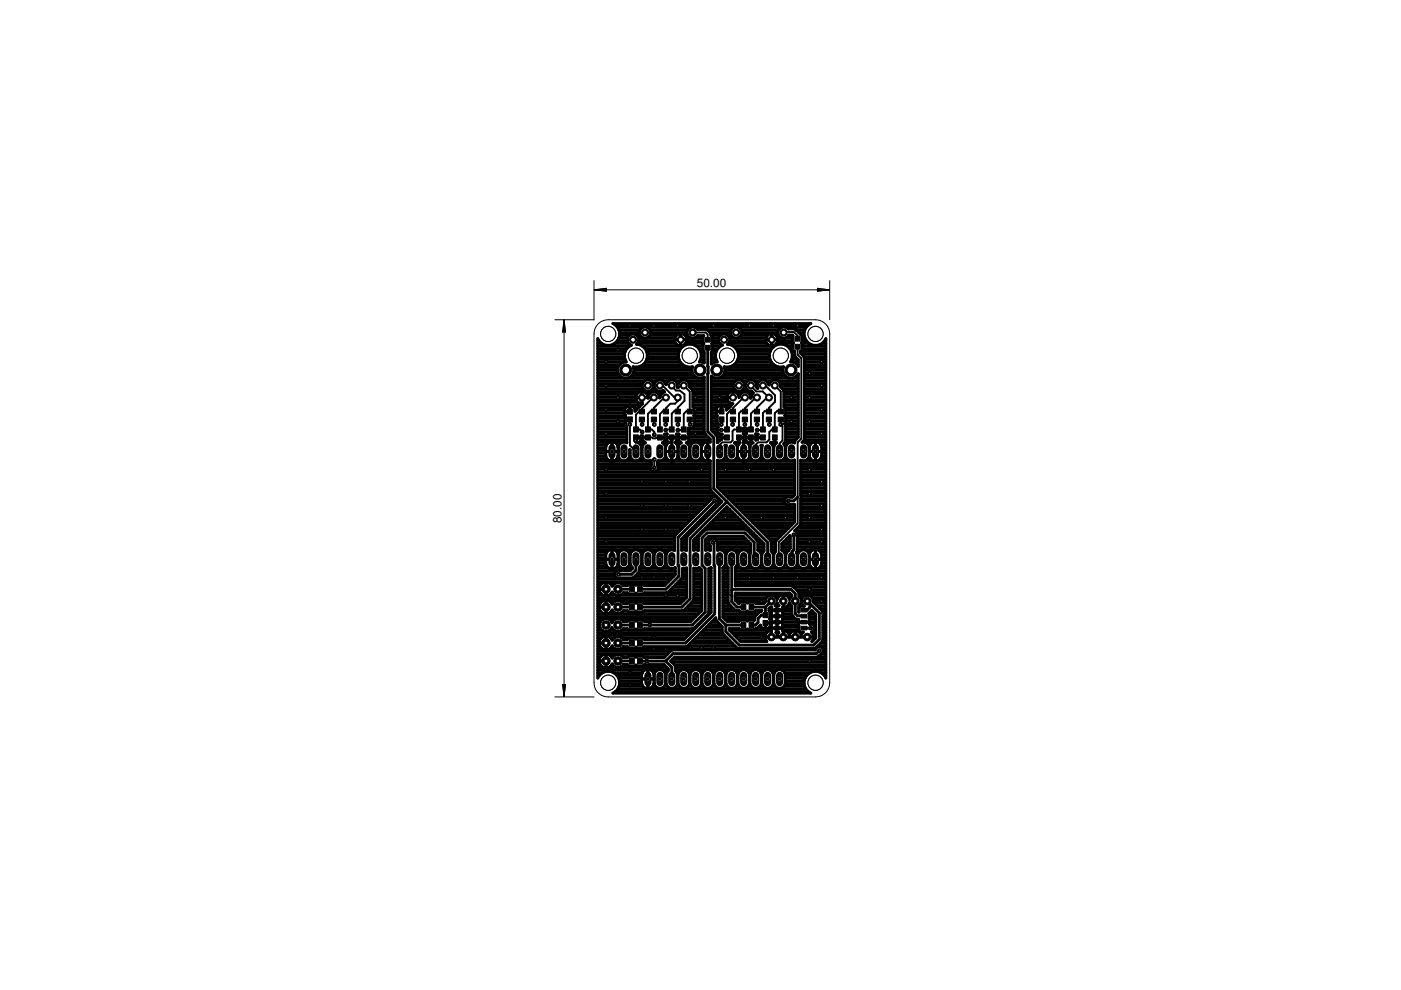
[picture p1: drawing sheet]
<svg xmlns="http://www.w3.org/2000/svg" width="297mm" height="210mm" viewBox="0 0 297 210" stroke-linecap="round" stroke-linejoin="round" font-family="sans-serif">
<defs><g id="words">
<g font-size="2.5">
<text x="147.7" y="60.9">50.00</text>
<text x="119" y="111" transform="rotate(-90 119 111)">80.00</text>
</g>
</g></defs>
<g fill="#000" stroke="#000" stroke-width=".21">
<path d="M149.5 73.2h1.1v1h-1.1zM149.5 71.5h1.1v1h-1.1zM168.6 73h1.1v1h-1.1zM168.6 71.3h1.1v1h-1.1zM133.1 86.7h1v1.1h-1zM133.1 88.4h1v1.1h-1zM134.3 92.2h1v1.1h-1zM134.3 90.5h1v1.1h-1zM135.6 88.4h1.1v1.1h-1.1zM135.6 86.7h1.1v1.1h-1.1zM136.9 92.2h1v1.1h-1zM136.9 90.5h1v1.1h-1z"/>
<path d="M138.1 88.4h1.1v1.1h-1.1zM138.1 86.7h1.1v1.1h-1.1zM139.4 92.2h1v1.1h-1zM139.4 90.5h1v1.1h-1zM140.6 88.4h1.1v1.1h-1.1zM140.6 86.7h1.1v1.1h-1.1zM141.9 92.2h1v1.1h-1zM141.9 90.5h1v1.1h-1zM143.2 88.4h1.1v1.1h-1.1zM143.2 86.7h1.1v1.1h-1.1zM144.5 92.2h1v1.1h-1zM144.5 90.5h1v1.1h-1z"/>
<path d="M145.7 88.4h1.1v1.1h-1.1zM145.7 86.7h1.1v1.1h-1.1zM152.5 86.7h1v1.1h-1zM152.5 88.4h1v1.1h-1zM153.6 92.2h1v1.1h-1zM153.6 90.5h1v1.1h-1zM154.9 88.4h1.1v1.1h-1.1zM154.9 86.7h1.1v1.1h-1.1zM156.2 92.2h1v1.1h-1zM156.2 90.5h1v1.1h-1zM157.4 88.4h1.1v1.1h-1.1zM157.4 86.7h1.1v1.1h-1.1z"/>
<path d="M158.7 92.2h1v1.1h-1zM158.7 90.5h1v1.1h-1zM159.9 88.4h1.1v1.1h-1.1zM159.9 86.7h1.1v1.1h-1.1zM161.2 92.2h1.1v1.1h-1.1zM161.2 90.5h1.1v1.1h-1.1zM162.5 88.4h1.1v1.1h-1.1zM162.5 86.7h1.1v1.1h-1.1zM163.8 92.2h1v1.1h-1zM163.8 90.5h1v1.1h-1zM165 88.4h1.1v1.1h-1.1zM165 86.7h1.1v1.1h-1.1z"/>
<path d="M133.5 124.4h1v1.1h-1zM133.5 128.2h1v1.1h-1zM133.5 132h1v1.1h-1zM133.5 135.8h1v1.1h-1zM133.5 139.6h1v1.1h-1zM135.2 124.4h1v1.1h-1zM135.2 128.2h1v1.1h-1zM135.2 132h1v1.1h-1zM135.2 135.8h1v1.1h-1zM135.2 139.6h1v1.1h-1zM157.1 128.2h1v1.1h-1zM157.1 132h1v1.1h-1z"/>
<path d="M158.8 128.2h1v1.1h-1zM158.8 132h1v1.1h-1zM161.8 131.6h1v1.1h-1zM161.8 129.9h1v1.1h-1zM164.1 131.5h1.3v.8h-1.3zM164.1 132.8h1.3v.8h-1.3zM164.1 130.3h1.3v.7h-1.3zM164.1 129h1.3v.8h-1.3zM169.8 131.5h1.3v.8h-1.3zM169.8 132.8h1.3v.8h-1.3zM169.8 130.3h1.3v.7h-1.3zM169.8 129h1.3v.8h-1.3z"/>
</g>
<g fill="none" stroke="#000" stroke-width=".61">
<path d="M126.7 71.8a2.42 2.42 0 0 0 4 .7 2.42 2.42 0 0 0-.8-3.9h42a2.42 2.42 0 0 0-.7 3.9 2.42 2.42 0 0 0 3.9-.7v72a2.42 2.42 0 0 0-3.9-.8 2.42 2.42 0 0 0 .7 4h-42a2.42 2.42 0 0 0 .8-4 2.42 2.42 0 0 0-4 .8zM126.7 76.8h5.5M126.7 73.4h6.8M126.7 79.6h4.7M126.7 79h4.3M126.7 78.5h4.2M126.7 77.9h4.3M126.7 77.3h4.7M126.7 76.2h5.8M126.7 75.6h5.7M126.7 75.1h5.7M126.7 74.5h5.9"/>
<path d="M126.7 73.9h6.2M126.7 72.8h.8M126.7 72.2h.3M130.3 72.8h3M130.4 68.8h41.1M130.9 72.2h2.1M130.9 69.4h5.4M131.2 71.6h1.9M131.2 70h4.5M131.3 71.1h2.2M131.3 70.5h4.3M133 72.3l.2 .4 .7 .5-.4 .2"/>
<path d="M133 72.3a1.23 1.23 0 0 1 1.2-1.5 1.23 1.23 0 0 1 1.2 1.5M133.5 73.4a2.44 2.44 0 0 0-.7 3.3 1.74 1.74 0 0 0-1.9 1.5 1.74 1.74 0 0 0 1.4 2M133.9 79.6h13.2M134.3 79h12.5M134.3 77.9h12.5M134.4 78.5h12.3M135 71.1h.7M135.1 72.8h8.2M135.4 71.6h1M135.4 72.3l-.5 .7 1.3 .4M135.4 72.2h7.6M136.2 73.4h8.7"/>
<path d="M136.2 73.4a2.48 2.48 0 0 1 .7 3.4M136.3 77.3h8.5M136.8 73.9h7.5M136.9 76.8a2.4 2.4 0 0 1-2.7 1 1.69 1.69 0 0 1-1.2 2.4M136.9 76.8h7.3M137.1 74.5h6.9M137.1 76.2h6.9M137.1 71.6h6M137.2 69.4h9.2M137.2 75.6h6.6M137.2 75.1h6.6M137.8 71.1h5.6"/>
<path d="M137.8 70h8M138 70.5h7.6M143 72h2.6M144.2 76.8a2.4 2.4 0 0 0 2.6 1 1.69 1.69 0 0 0 1.3 2.4M144.2 73.3a1.32 1.32 0 0 1-1-2 1.32 1.32 0 0 1 2.2 0 1.32 1.32 0 0 1-1 2M144.3 71.1h.1M144.3 70.7v2.6M144.3 72.8h.1M144.3 72.2h.1M144.3 71.6h.1M145.2 71.1h.6M145.4 72.8h3.7"/>
<path d="M145.6 71.6h.9M145.6 72.2h3.5M147.2 71.6h1.9M147.3 69.4h8.3M147.6 73.4h1.5M147.6 73.4a2.46 2.46 0 0 0-3.1 .3 2.46 2.46 0 0 0-.3 3.1M148.2 73.9h.9M148.5 74.5h.6M148.5 76.2h.8M148.7 75.6h.6M148.7 75.1h.6M148.8 76.8h.5"/>
<path d="M150 70h5M150 70l-2.1-.2a1.23 1.23 0 0 0-1.8-.2 1.23 1.23 0 0 0 0 1.8 1.23 1.23 0 0 0 1.8-.2h1.3l-.1 .1v1.4l.1 .2-.1 .1v1.4l.2 .3v2.3l-1-.3a2.44 2.44 0 0 0-.7-3.3M150 70a1.24 1.24 0 0 1 .7 1.1h2.1M150.1 73.7v17.8l1.2 1.3v10.8l11.5 11.4v3.6M150.6 70.5h4.3M150.8 71.1l.3 .2v1.4l-.2 .2 .2 .1v1.4l-.3 .3v2.5l.8-.5h.5a2.44 2.44 0 0 1 .7-3.3M150.8 76.8h.8M150.8 76.2h1M150.8 75.6h.9M150.8 75.1h.9M151 74.5h.9M151 72.8h1.6"/>
<path d="M151.1 73.4h1.7M151.1 73.9h1.1M151.1 72.2h1.2M151.1 71.6h1.3M152.3 72.3a1.23 1.23 0 0 1 1.2-1.5 1.23 1.23 0 0 1 1.2 1.5M152.3 72.3l.2 .4 .7 .5-.4 .2M153.2 79.6h13.2M153.6 79h12.5M153.6 77.9h12.5M153.7 78.5h12.3M154.3 71.1h.7M154.5 72.8h8.1"/>
<path d="M154.7 71.6h1M154.7 72.3l-.5 .7a2.4 2.4 0 0 1 2 3.8M154.7 72.2h7.6M155.5 73.4h8.7M155.6 77.3h8.5M156.1 73.9h7.5M156.2 76.8a2.38 2.38 0 0 1-2.6 1 1.72 1.72 0 0 1-1.3 2.4M156.2 76.8h7.3M156.4 74.5h6.9M156.4 76.2h6.9M156.4 71.6h6M156.5 69.4h9.2"/>
<path d="M156.5 75.6h6.7M156.5 75.1h6.7M157.1 71.1h5.6M157.1 70h8M157.3 70.5h7.7M162.3 72h2.6M163.5 73.3a1.32 1.32 0 0 1-1-2 1.32 1.32 0 0 1 2.2 0 1.32 1.32 0 0 1-1 2M163.5 76.8a2.4 2.4 0 0 0 2.6 1 1.69 1.69 0 0 0 1.3 2.4M163.6 71.1h.1M163.6 70.7v2.6M163.6 72.8h.1M163.6 72.2h.1"/>
<path d="M163.6 71.6h.1M164.2 73.4l.9-.4h.9l.9 .4M164.2 73.4a2.48 2.48 0 0 0-.7 3.4M164.5 71.1h.6M164.7 72.8h3.4M164.9 71.6h.9M164.9 72.2h3.2M166.5 71.6h1.6M166.6 69.4h4.3M166.9 73.4h1.2M167.5 73.9h.6M167.8 74.5h.6"/>
<path d="M167.8 76.2h1.4M168 75.6h.6M168 75.1h.4M168 71.1l.1 1.4 .2 .2-.2 .1v1.4l.3 .3 .1 1 .7 .8v1.4a1.61 1.61 0 0 0-1.6-1 2.47 2.47 0 0 0-.7-3.3M168.1 76.8h1.1M168.8 70h1.8M168.9 70l-.5-.3h-1.3a1.22 1.22 0 0 0-1.8 0 1.22 1.22 0 0 0 .1 1.8 1.22 1.22 0 0 0 1.8-.4h.9M168.9 70l1.2 1.1v1.4l-.2 .2 .2 .1v1.4l-.4 .3v.4l.8 .7M168.9 70v.1M169 79.6h.2M169 77.3h.2M169.4 70.5h1.1"/>
<path d="M169.7 74.5h5.4M169.9 75.1h5.2M170.1 71.1h.4M170.1 72.8h1.4M170.1 73.4h5M170.1 73.9h5M170.1 72.2h.8M170.1 71.6h.6M170.5 75.6l.1 17.5-.5 .7a1.22 1.22 0 0 1 1.5 .9v2a1.23 1.23 0 0 1-1.8 .9v8.2M170.5 75.6h4.6M170.6 76.8h4.5M170.6 79.6h4.5"/>
<path d="M170.6 79h4.5M170.6 78.5h4.5M170.6 77.9h4.5M170.6 77.3h4.5M170.6 76.2h4.5M174.3 72.8h.8M174.9 72.2h.2M126.7 97.8h2.9M126.7 83h9.1M126.7 80.2h22.6M126.7 93.8h2.4M126.7 99.5h11.2"/>
<path d="M126.7 98.9h11.2M126.7 98.4h11.4M126.7 97.2h2M126.7 96.6h1.7M126.7 96.1h1.7M126.7 95.5h1.7M126.7 95h1.7M126.7 94.4h1.9M126.7 93.2h6.2M126.7 92.7h6.2M126.7 92.1h6.2M126.7 91.5h6.2"/>
<path d="M126.7 91h6.2M126.7 90.4h6.1M126.7 89.8h6M126.7 89.3h5.9M126.7 88.7h5.9M126.7 88.1h5.9M126.7 87.6h5.8M126.7 87h5.8M126.7 86.4h5.9M126.7 85.9h9.3M126.7 85.3h8.6M126.7 84.7h8.2"/>
<path d="M126.7 84.2h8.1M126.7 83.6h8.3M126.7 82.4h9.7M126.7 81.9h9.5M126.7 81.3h9.5M126.7 80.8h10M128.4 95.7h2.7M129.8 93.6v4.2M129.8 93.8h.1M129.8 97.2h.1M129.8 96.6h.1M129.8 96.1h.1"/>
<path d="M129.8 95.5h.1M129.8 95h.1M129.8 94.4h.1M129.9 97.8h8.1M130.4 93.8h1.5M130.8 97.2h.5M130.9 94.4h.3M131.1 94.8a1.32 1.32 0 0 0-1.3-1.2 1.32 1.32 0 0 0-1.4 1.2v1.8a1.32 1.32 0 0 0 1.4 1.2 1.32 1.32 0 0 0 1.3-1.2M131.1 96.6h.1M131.1 96.1h.1M131.1 95.5h.1M131.1 95h.1"/>
<path d="M132.6 88.1v1.6l.3 .9v3.3a1.24 1.24 0 0 0-1.8 .8v2a1.24 1.24 0 0 0 1.2 1 1.24 1.24 0 0 0 1.2-1v-1.4l.1 1.4a1.24 1.24 0 0 0 1.2 1 1.24 1.24 0 0 0 1.2-1v-2l-.2-.4-.4-.4 .4-.4 .1-1.1h.4M132.7 93.8h.2M133.3 97.2h.5M133.5 96.6h.1M133.5 96.1h.1M133.5 95.5h.1M133.6 86.1v1.1h-1.1M133.6 87h.1M133.6 86.4h.1M134.5 86.4h.7M134.6 87h.2M134.8 84.3h2.6"/>
<path d="M134.8 93.7h.1M134.8 93.2h.1M134.8 93.3l-.1 .1M135 83.6a1.32 1.32 0 0 0 1.2 2M135.6 93.8h1M135.8 97.2h.6M135.9 92.8h-1.1v.9M135.9 93.2h.4M135.9 92.7h.4M135.9 94.4h.4M136 96.6h.1M136 96.1h.1"/>
<path d="M136 95.5h.1M136 95h.1M136.1 83v2.6M136.1 85.3h.1M136.1 84.7h.1M136.1 84.2h.1M136.1 83.6h.1M136.2 85.6l-1.1 1-.5 .6v-.6l-.2-.3h-1.7l-.2 .3 .1 1.5M136.2 85.6h.1M136.3 92.8h1.1M136.3 92.4v.1M136.3 92.4l.1 1.1 .4 .4"/>
<path d="M136.4 83h4.4M136.4 83a1.3 1.3 0 0 0-1.4 .6M136.4 83l.8 .6M136.7 80.7l.4-.1 .9 .1M136.7 80.7a1.24 1.24 0 0 0-.3 1.7M136.8 93.9h.1M136.8 93.9l-.5 .4-.2 .4v2a1.21 1.21 0 0 0 1.8 .9M137.2 83.6h.4M137.4 92.8h.1M137.4 84.2h.1M137.9 97.6h.1M138 80.7a1.23 1.23 0 0 1 .2 1.9 1.23 1.23 0 0 1-1.8-.2"/>
<path d="M138 80.8h1.2M138.4 82.4h.5M138.5 81.3h.3M138.6 81.9h.1M138.9 82.4a1.24 1.24 0 0 0 1.7 .4l.3 .3a1.12 1.12 0 0 0-.9 1.1l-.2 .2a1.22 1.22 0 0 0-1.2-1.3 1.22 1.22 0 0 0-1.2 1.3l-.2-.8M139.2 80.7l.5-.1 .9 .1M139.2 80.7a1.27 1.27 0 0 0-.3 1.7M139.4 98.4h11.2M139.5 97.8h2.8M139.5 99.5h11.1M139.6 98.9h11M139.6 83.6h.6"/>
<path d="M139.8 84.2h.2M139.9 92.8h1M139.9 92.8h.1M140.4 93.9l.5 .4 .2 .4v2a1.22 1.22 0 0 1-1.5 1l-.2 .3v.6a.85 .85 0 0 1-.1 1.2 .85 .85 0 0 1-1.2 0 .85 .85 0 0 1 0-1.2v-.6l-.2-.4M140.4 93.9h.1M140.6 80.7l.6 .9 .2-.5 .4-.4M140.6 80.8h1.2M140.7 93.8h1.1M140.9 97.2h.5M140.9 92.1v1.4l-.4 .4M140.9 93.2h.5M140.9 92.7h.5"/>
<path d="M140.9 92.1h.5M141 94.4h.3M141 81.3h.3M141.1 95.7h2.7M141.1 96.6a1.33 1.33 0 0 0 1.3 1.2 1.33 1.33 0 0 0 1.4-1.2M141.1 96.6h.1M141.1 96.1h.1M141.1 95.5h.1M141.1 95h.1M141.4 92.8h2.1M141.4 92.1v1.4l.3 .3M141.4 92h.1"/>
<path d="M141.4 92v.1M141.4 92h-.5v.1M141.8 80.7l.4-.1 .9 .1M141.8 93.8l-.5 .5-.2 .5M142.4 92.8v5M142.4 93.8h.1M142.4 97.2h.1M142.4 96.6h.1M142.4 96.1h.1M142.4 95.5h.1M142.4 95h.1M142.4 94.4h.1"/>
<path d="M142.4 93.2h.1M142.6 97.8h7.3M143.1 80.7a1.25 1.25 0 0 1 .5 1.4h.2a1.19 1.19 0 0 1 .5-1.4M143.1 80.8h1.2M143.5 92.1l-.1-.1h.6l-.1 .1M143.5 92.1v1.3l-.3 .4M143.5 93.2h.4M143.5 92.7h.4M143.5 92.1h.4M143.5 97.2h.5M143.6 81.3h.3M143.6 94.4h.3"/>
<path d="M143.6 81.9h.2M143.7 96.6h.1M143.8 96.1h.1M143.8 95.5h.1M143.8 95h.1M143.9 92.8h2.1M143.9 92.1l.1 1.4 .4 .4-.4 .4-.2 .4v2a1.24 1.24 0 0 0 1.2 1 1.24 1.24 0 0 0 1.2-1v-2l-.2-.4-.5-.4 .2-.1M144.2 93.8h-1.1l.5 .5 .2 .5M144.3 80.7l.4-.1 1 .1M145 92.8h.1M145.7 80.7l.5 .8v.5l.7 .9v3.4l.4 .3v1.3l-.2 .2 .2 .2-.1 1.5M145.7 80.8h3.6"/>
<path d="M145.7 93.8h1.4M145.9 91.5h3.4M145.9 91h3.4M146 97.2h.5M146 92.1v1.3l-.3 .4M146 93.2h4.6M146 92.7h4.1M146 92.1h3.6M146 94.4h.5M146.1 81.3h3.2M146.2 81.9h3.1M146.2 96.6h.1"/>
<path d="M146.2 96.1h.1M146.2 95.5h.1M146.2 95h.1M146.5 94.3a1.24 1.24 0 0 1 1.3-.6 1.24 1.24 0 0 1 .9 1v2a1.24 1.24 0 0 1-1.2 1 1.24 1.24 0 0 1-1.2-1v-2zM146.6 82.4h2.7M146.9 83h2.4M146.9 85.9h2.4M146.9 85.3h2.4M146.9 84.7h2.4M146.9 84.2h2.4M146.9 83.6h2.4M147.1 90.4h2.2"/>
<path d="M147.1 88.1h2.2M147.1 86.4h2.2M147.2 89.8a.84 .84 0 0 1-.4 .9 .84 .84 0 0 1-.9 0v1.1l.1 .3M147.2 89.8h2.1M147.3 89.3h2M147.3 88.7h2M147.3 87.6h2M147.3 87h2M147.9 93.8h1.5M148.5 97.2h.5M148.6 94.4h.3M148.7 80.2l.6-.3v11.8l1.3 1.4v.6a1.33 1.33 0 0 0-1.9 1.1"/>
<path d="M148.7 95.7h1.4M148.7 96.6a1.3 1.3 0 0 0 1.9 1.1v6l.1 .3 2.4 2.4-7.4 7.4-.2 .2v2.7l-.3-.1-.7 .1v-2.4M148.7 96.6h.1M148.7 96.1h.1M148.7 95.5h.1M148.7 95h.1M149.6 92.2h.1M150.1 93.6v4.2M150.1 93.8h.1M150.1 97.2h.1M150.1 96.6h.1M150.1 96.1h.1"/>
<path d="M150.1 95.5h.1M150.1 95h.1M150.1 94.4h.1M150.2 97.8h.4M150.8 83h4.3M150.8 80.2h18.4M150.8 91h1.3M150.8 90.4h1.4M150.8 89.8h1.3M150.8 89.3h1.2M150.8 88.7h1.2M150.8 88.1h1.2"/>
<path d="M150.8 87.6h1.1M150.8 87h1.1M150.8 86.4h1.2M150.8 85.9h4.3M150.8 85.3h3.8M150.8 84.7h3.4M150.8 84.2h3.3M150.8 83.6h3.5M150.8 82.4h4.9M150.8 81.9h4.7M150.8 81.3h4.8M150.8 80.8h5.2"/>
<path d="M151.1 91.5h1M151.6 80.2l-.8-.5v11.5l1.3 1.4M151.7 92.1h1.4M151.9 87.2h1.1M152.1 89.8v.4l.2 .4a.85 .85 0 0 0-.1 1 .85 .85 0 0 0 .9 .4v.1M152.1 92.6l.1 1.2M152.1 97.8h5.4M152.1 93.8h.1M152.1 99.5h16.4M152.1 98.9h16.4M152.1 98.4h16.4M152.1 93.2h.7"/>
<path d="M152.1 92.7h1M152.6 93.4v.1M152.6 93.4l-.4 .4M152.8 93.2l-.2 .2M153 86.1v1.1M153 87h.1M153 86.4h.1M153.1 92.8h1M153.1 92.1v1l-.3 .1M153.6 97.2h.6M153.8 96.6h.1M153.8 96.1h.1"/>
<path d="M153.8 95.5h.1M153.8 95h.1M154 86.4h.5M154.1 84.3h1.3M154.1 92.8h.1M154.3 83.6a1.31 1.31 0 0 1 2.2 0M154.3 83.6a1.28 1.28 0 0 0 .3 1.7M154.6 85.3l.8 .3-1.4 1.4v-.5l-.4-.4h-1.2l-.4 .2-.1 1.6 .2 .3v1.6M155.4 83v1.3M155.4 84.2h.1M155.4 83.6h.1M155.7 82.4a1.23 1.23 0 0 0 2 0"/>
<path d="M155.7 83h3.7M155.8 93.8h.1M156 93.8l-.3 .1 .5 .4 .1 .4v2a1.23 1.23 0 0 1-1.2 1 1.23 1.23 0 0 1-1.2-1l.1-2.3h-.3l.1 2.3a1.18 1.18 0 0 1-1.7 .9v5.7l2.4 2.4M156 80.7l.4-.1 1 .1M156 80.7a1.22 1.22 0 0 0-.3 1.7M156.1 97.2h.5M156.2 94.4h.3M156.3 96.6h.1M156.3 96.1h.1M156.3 95.5h.1M156.3 95h.1M156.4 95.7h2.6"/>
<path d="M156.5 83.6l.2 .7 .2-.7M156.5 83.6h.5M156.7 93.8h.1M156.7 93.2h.1M156.7 84.2h.1M157.4 80.7a1.22 1.22 0 0 1 .3 1.7M157.4 80.8h1.1M157.6 91.8v.1M157.6 91.8v-1h.7v1l-.1 .3M157.6 91.9l.1 .2-.1 1.5a1.34 1.34 0 0 1 1.4 1.2v1.8a1.32 1.32 0 0 1-1.3 1.2 1.32 1.32 0 0 1-1.3-1.2v-1.9l.5-.8-.9-.1M157.6 91.5h.7M157.6 91h.7"/>
<path d="M157.7 93.6v4.2M157.7 93.8h.1M157.7 97.2h.1M157.7 96.6h.1M157.7 96.1h.1M157.7 95.5h.1M157.7 95h.1M157.7 94.4h.1M157.7 82.4h.5M157.7 92.1h.5M157.7 92.8h-1v1.1M157.7 93.2h.5"/>
<path d="M157.7 92.7h.5M157.8 81.3h.3M157.8 97.8h10.7M157.9 81.9h.1M158.2 92.8h2.1M158.2 92.1l.1 1.5 .3 .3h1.1l-.5 .4-.2 .4v2a1.23 1.23 0 0 0 1.2 1 1.23 1.23 0 0 0 1.2-1l-.1-2.3h.3l-.1 .3v2a1.24 1.24 0 0 0 1.2 1 1.24 1.24 0 0 0 1.3-1v-2l-.2-.4-.5-.4 .2-.1 1.1 .1-.5 .8v2a1.24 1.24 0 0 0 1.2 1 1.24 1.24 0 0 0 1.2-1v-2l-.4-.6 .2-.2M158.2 82.4l.3 .4 .9 .2 .3 .3-.3 .3-.3 .9a1.21 1.21 0 0 0-.7-1.4 1.21 1.21 0 0 0-1.5 .5M158.3 93.8h.2M158.5 80.7l.5-.1 .9 .1M158.5 80.7a1.22 1.22 0 0 0-.3 1.7M158.8 97.2h.4M158.9 94.4h.2"/>
<path d="M158.9 83.6h.6M159 96.6h.1M159 96.1h.1M159 95.5h.1M159 95h.1M159.1 84.2h.2M159.2 92.8v1.1M159.2 93.8h.1M159.2 93.2h.1M159.9 80.7a1.21 1.21 0 0 1 .5 1.4l.3 .2a1.21 1.21 0 0 1 .4-1.6M159.9 80.8h1.2M160.2 92h.1"/>
<path d="M160.2 92h.5v.1M160.2 92l.1 .1M160.3 92.1v1.2l.1-.1M160.3 93.2h.1M160.3 92.7h.4M160.3 92.1h.4M160.3 81.3h.3M160.4 81.9h.1M160.7 92.1v1l-.3 .1M160.7 92.8h1.1M161.1 80.7l.4-.1 .9 .1M161.2 97.2h.6"/>
<path d="M161.4 96.6h.1M161.4 96.1h.1M161.4 95.5h.1M161.4 95h.1M161.8 92.8h.1M162.4 80.7l.7 .9 .2-.5 .3-.4M162.4 80.8h1.2M162.9 81.3h.3M163.4 93.8h.1M163.6 80.7l.4-.1 1 .1M163.7 97.2h.6M163.8 94.4h.4"/>
<path d="M164 96.6h.1M164 96.1h.1M164 95.5h.1M164 95h.1M164.3 93.8h.1M164.3 93.2h.1M164.3 92.8v1.1M165 80.7l.3 .4 .2 .9 .7 .9v3.4l.4 .3v1.3l-.2 .2 .2 .2v1.3l-.2 .2M165 80.8h4.2M165.4 81.3h3.8M165.5 81.9h3.7M165.9 82.4h3.3"/>
<path d="M166.2 83h3M166.2 85.9h3M166.2 85.3h3M166.2 84.7h3M166.2 84.2h3M166.2 83.6h3M166.3 97.2h.5M166.3 93.9h.1M166.3 94.4h.5M166.4 89.8l.2 .4v3.3l-.3 .4M166.4 89.8v.1M166.4 89.8h2.8"/>
<path d="M166.4 93.8h1M166.4 88.1h2.8M166.4 86.4h2.8M166.5 96.6h.1M166.5 96.1h.1M166.5 95.5h.1M166.5 95h.1M166.6 93.2h2.1M166.6 92.7h2.6M166.6 92.1h2.6M166.6 91.5h2.6M166.6 91h2.6"/>
<path d="M166.6 90.4h2.6M166.6 89.3h2.6M166.6 88.7h2.6M166.6 87.6h2.6M166.6 87h2.6M168.1 80.2l.6-.3 .5-.7v13.5l-.5 .5M168.2 93.8h.3M168.7 93.2l-.2 .7a1.23 1.23 0 0 0-1.9 .8v2a1.24 1.24 0 0 0 1.9 .8v7.5a1.31 1.31 0 0 1-1.6 .3 .87 .87 0 0 0-.6 1.2 .87 .87 0 0 0 1.2 .4h1v3.8l-3.9 3.9-.1 2.3-.4 .7v2a1.24 1.24 0 0 0 1.2 1 1.24 1.24 0 0 0 1.2-1v-2l-.2-.5-.5-.4v-1.4l1.7-1.7 .1 2.7-.8 .8-.2 .5v2a1.24 1.24 0 0 0 1.2 1 1.24 1.24 0 0 0 1.2-1v-2l-.2-.5M169.8 97.8h2.9M169.8 99.5h5.3M169.8 98.9h5.3M169.8 98.4h5.3"/>
<path d="M170.5 93.2h4.6M170.6 83h4.5M170.6 80.2h4.5M170.6 92.7h4.5M170.6 92.1h4.5M170.6 91.5h4.5M170.6 91h4.5M170.6 90.4h4.5M170.6 89.8h4.5M170.6 89.3h4.5M170.6 88.7h4.5M170.6 88.1h4.5"/>
<path d="M170.6 87.6h4.5M170.6 87h4.5M170.6 86.4h4.5M170.6 85.9h4.5M170.6 85.3h4.5M170.6 84.7h4.5M170.6 84.2h4.5M170.6 83.6h4.5M170.6 82.4h4.5M170.6 81.9h4.5M170.6 81.3h4.5M170.6 80.8h4.5"/>
<path d="M170.8 93.8h1.5M171.3 97.2h.5M171.4 94.4h.3M171.6 95.7h2.6M171.6 94.8a1.33 1.33 0 0 1 1.3-1.2 1.33 1.33 0 0 1 1.3 1.2v1.8a1.33 1.33 0 0 1-1.3 1.2 1.33 1.33 0 0 1-1.3-1.2M171.6 96.6h.1M171.6 96.1h.1M171.6 95.5h.1M171.6 95h.1M172.9 93.6v4.2M172.9 93.8h.1M172.9 97.2h.1"/>
<path d="M172.9 96.6h.1M172.9 96.1h.1M172.9 95.5h.1M172.9 95h.1M172.9 94.4h.1M173.1 97.8h2M173.5 93.8h1.6M174 97.2h1.1M174.1 94.4h1M174.2 96.6h.9M174.2 96.1h.9M174.2 95.5h.9"/>
<path d="M174.2 95h.9M126.7 116.5h2.7M126.7 119.9h1.9M126.7 119.4h1.7M126.7 118.8h1.7M126.7 118.2h1.7M126.7 117.7h1.7M126.7 117.1h2M126.7 116h16.3M126.7 115.4h16.3M126.7 114.8h16.3M126.7 114.3h16.3"/>
<path d="M126.7 113.7h16.4M126.7 113.1h16.8M126.7 112.5h17.4M126.7 112h18M126.7 111.4h18.5M126.7 110.8h19.1M126.7 110.3h19.7M126.7 109.7h20.2M126.7 109.1h20.8M126.7 108.6h21.4M126.7 108h21.9M126.7 107.4h22.5"/>
<path d="M126.7 106.9h23.1M126.7 106.3h23.6M126.7 105.7h24.1M126.7 105.2h25.1M126.7 104.6h24.6M126.7 104h24M126.7 103.5h23.9M126.7 102.9h23.9M126.7 102.3h23.9M126.7 101.8h23.9M126.7 101.2h23.9M126.7 100.6h23.9"/>
<path d="M126.7 100.1h23.9M128.4 118.6h2.7M129.4 116.5a1.27 1.27 0 0 0-1 1.2v1.7a1.32 1.32 0 0 0 1.4 1.3 1.32 1.32 0 0 0 1.3-1.3M129.4 116.5h.6M129.8 116.5v4.1M129.8 119.9h.1M129.8 119.4h.1M129.8 118.8h.1M129.8 118.2h.1M129.8 117.7h.1M129.8 117.1h.1M130 116.5l.7 .4 .4 .8"/>
<path d="M130.1 116.5h12.9M130.9 117.1h.4M130.9 119.9h.3M131.1 119.4h.1M131.1 118.8h.1M131.1 118.2h.1M131.1 117.7h.1M131.3 117.1a1.24 1.24 0 0 1 1.2-.5 1.24 1.24 0 0 1 1 1v2a1.24 1.24 0 0 1-1.2 1 1.24 1.24 0 0 1-1.2-1v-2zM133.3 117.1h.5M133.3 119.9h.5M133.5 119.4h.1M133.5 118.8h.1"/>
<path d="M133.5 118.2h.1M133.5 117.7h.1M133.8 117.1a1.24 1.24 0 0 1 1.3-.5 1.24 1.24 0 0 1 .9 1v2l-.4 .7-.1 1-1.4 1.2h-2.5a.86 .86 0 0 1-1.3-.7 .86 .86 0 0 1 1.3-.8h2l.5-.4v-.3l-.5-.7v-2zM134.8 118.6v2.3l-.9 .9h-2.8M135.8 117.1h.6M135.9 119.9h.4M136 119.4h.1M136 118.8h.1M136 118.2h.1M136 117.7h.1M136.3 117.1a1.24 1.24 0 0 1 1.3-.5 1.24 1.24 0 0 1 1 1v2a1.24 1.24 0 0 1-1.2 1 1.24 1.24 0 0 1-1.3-1v-2zM138.4 117.1h.5"/>
<path d="M138.4 119.9h.4M138.6 119.4h.1M138.6 118.8h.1M138.6 118.2h.1M138.6 117.7h.1M138.9 117.1a1.24 1.24 0 0 1 1.2-.5 1.24 1.24 0 0 1 1 1v2a1.24 1.24 0 0 1-1.2 1 1.24 1.24 0 0 1-1.2-1v-2zM140.9 117.1h.5M141 119.9h.4M141.1 119.4h.1M141.1 118.8h.1M141.1 118.2h.1M141.1 117.7h.1"/>
<path d="M144.5 114.3l7.3-7.3a.86 .86 0 0 0 .3-1.4 .86 .86 0 0 0-1.4 .3l-7.6 7.6-.1 3.2a1.21 1.21 0 0 0-1.8 .9v2a1.22 1.22 0 0 0 2 .7v1.6l-2.3 2.3h-4.3l-.2-.3M144.5 116.5h1M144.5 116h1M144.5 115.4h1M144.5 114.8h1M144.5 114.3h1M145.1 113.7h.7M145.6 113.1h.7M146.2 112.5h.7M146.8 112h.7M147 116.5h1.1M147 116h1.1"/>
<path d="M147 115.4h1.1M147 114.8h1.1M147.3 114.3h.8M147.4 111.4h.6M147.9 113.7h.3M147.9 110.8h.7M148.4 113.1h.3M148.5 110.3h.7M149 112.5h.3M149.1 109.7h.6M149.6 116.5h1M149.6 116h1"/>
<path d="M149.6 115.4h.8M149.6 114.8h.7M149.6 112h9.1M149.6 109.1h.7M149.7 114.3h.9M150.2 111.4h7.9M150.2 108.6h.7M150.3 114.8v.3l.3 .6v1l-.3-.1-.7 .1v-2.3l.6-.7h7.4l1.6 1.6-.2 4.3a1.23 1.23 0 0 0 1.2 1 1.23 1.23 0 0 0 1.2-1v-2l-.2-.5-.5-.4v-1.9M150.6 114.3l.4-.2 .6 .2M150.6 114.3l-.3 .5M150.7 110.8h6.8M150.8 108h.6"/>
<path d="M151.1 115l.3 .2v4.6l.1 .2v10.2l-6.1 6.1h-9.7M151.3 110.3h5.7M151.3 107.4h.7M151.5 106.2l-7.7 7.7v5.9l.1 .2v2.2l-2.7 2.7h-5.5M151.6 114.3h6.5M151.6 114.3l.4 .5M151.8 109.7h4.6M152 114.8l.1 1.9a1.16 1.16 0 0 1 1.7 .9v2l-.5 .8M152 114.8h6.7M152 106.9h.6M152.1 102.9h16.4M152.1 102.3h16.4"/>
<path d="M152.1 101.8h16.4M152.1 101.2h16.4M152.1 100.6h16.4M152.1 100.1h16.4M152.1 116.5h7.1M152.1 116h7.1M152.1 115.4h7.1M152.3 105.7h.1M152.3 103.5h16.2M152.4 106.3h.6M152.4 109.1h3.4M152.6 118.6l-.1 12.6 1.4 1.3"/>
<path d="M152.8 104h15.7M153 108.6h2.3M153.4 104.6h15.1M153.6 108h1.1M153.6 117.1h.5M153.6 119.9h.5M153.8 119.4h.1M153.8 118.8h.1M153.8 118.2h.1M153.8 117.7h.1M154 105.2h14.3M154.1 106.4l-7.8 7.8v12.8l-1.7 1.7h-8.9"/>
<path d="M154.5 105.7l8.9 8.9 .1 2.2 .5 .8v2a1.24 1.24 0 0 1-1.3 1 1.24 1.24 0 0 1-1.2-1v-2l.5-.8v-1.5l-7.9-7.9-7.1 7.1v2.2l.8-.1 .3 .1v-2.8l1.7-1.7h8.3l2.6 2.6M154.5 105.7h11.9M155.1 106.3h11.2M155.1 118.6v9l1.2 1.1h1.3M155.7 106.9h10.9M156.1 117.1h.6M156.2 119.9h.4M156.2 107.4h12.3M156.3 119.4h.2M156.3 118.8h.2M156.3 118.2h.2M156.3 117.7h.2"/>
<path d="M156.6 117.1a1.24 1.24 0 0 1 1.3-.5 1.24 1.24 0 0 1 1 1v2a1.23 1.23 0 0 1-1.2 1 1.23 1.23 0 0 1-1.2-1v-2zM156.8 108h11.7M157.4 108.6h11.1M157.9 109.1h10.6M158.5 109.7h10M158.6 112.5h.6M158.7 117.1h.5M158.7 119.9h.5M158.9 119.4h.1M158.9 118.8h.1M158.9 118.2h.1M158.9 117.7h.1"/>
<path d="M159.1 110.3h9.4M159.1 113.1h.7M159.6 110.8h8.7M159.7 113.7h.7M160.2 118.6l-.3-.3v-3.3l-2-2h-8l-1.1 1.1v5.7l.7 .7v9.3l-2.7 2.7h-11.1M160.2 111.4h7.6M160.3 114.3h.6M160.7 116.5h1.3M160.7 116h1.3M160.7 115.4h1.3M160.7 114.8h.8M160.8 112h6.4"/>
<path d="M161.2 117.1h.5M161.3 119.9h.4M161.4 112.5h5.2M161.4 119.4h.1M161.4 118.8h.1M161.4 118.2h.1M161.4 117.7h.1M161.9 113.1h4.2M162.5 113.7h3M163 114.3h1.9M163.5 116.5h1M163.5 116h1"/>
<path d="M163.5 115.4h1M163.5 114.8h1M163.7 117.1h.6M163.8 119.9h.4M164 119.4h.1M164 118.8h.1M164 118.2h.1M164 117.7h.1M165.8 116.5h1.5M165.8 116h1.8M165.8 115.4h1.8M166.2 114.8h1.4"/>
<path d="M166.3 117.1h.5M166.3 119.9h.5M166.5 119.4h.1M166.5 118.8h.1M166.5 118.2h.1M166.5 117.7h.1M166.8 114.3h.8M167.3 113.7h.2M168.3 113.4v3.2l-.4 .4-.1 1.6M168.5 112.5h6.6M168.8 117.1h.1M168.9 117.1h.5"/>
<path d="M168.9 119.9h.4M169 119.4h.1M169 118.8h.1M169 118.2h.1M169 117.7h.1M169 112h6.1M169.1 116.5h3.5M169.1 116h6M169.1 115.4h6M169.1 114.8h6M169.1 114.3h6M169.1 113.7h6"/>
<path d="M169.1 113.1h6M169.1 105.4l-.8 .8h-1.2M169.3 117.1a1.24 1.24 0 0 1 1.3-.5 1.24 1.24 0 0 1 1 1v2a1.24 1.24 0 0 1-1.2 1 1.24 1.24 0 0 1-1.3-1v-2zM169.6 111.4h5.5M169.8 105.8v5.3l-.1 .3-1.2 1.1a.86 .86 0 0 1 .6 1.3v2.9l-.3 .4M169.8 110.8h5.3M169.8 110.3h5.3M169.8 109.7h5.3M169.8 109.1h5.3M169.8 108.6h5.3M169.8 108h5.3M169.8 107.4h5.3"/>
<path d="M169.8 106.9h5.3M169.8 106.3h5.3M169.8 104.6h5.3M169.8 104h5.3M169.8 103.5h5.3M169.8 102.9h5.3M169.8 102.3h5.3M169.8 101.8h5.3M169.8 101.2h5.3M169.8 100.6h5.3M169.8 100.1h5.3M169.8 105.7h5.3"/>
<path d="M169.8 105.2h5.3M171.4 117.1h.4M171.4 119.9h.3M171.6 118.6h2.6M171.6 119.4h.1M171.6 118.8h.1M171.6 118.2h.1M171.6 117.7h.1M172.6 116.5h.6M172.6 116.5a1.32 1.32 0 0 0-1 1.2M172.9 116.5v4.1M172.9 119.9h.1"/>
<path d="M172.9 119.4h.1M172.9 118.8h.1M172.9 118.2h.1M172.9 117.7h.1M172.9 117.1h.1M173.2 116.5a1.32 1.32 0 0 1 1 1.2v1.7a1.33 1.33 0 0 1-1.3 1.3 1.33 1.33 0 0 1-1.3-1.3M173.2 116.5h1.9M174 117.1h1.1M174.1 119.9h1M174.2 117.7h.9M174.2 119.4h.9M174.2 118.8h.9"/>
<path d="M174.2 118.2h.9M126.7 131.3h1.2M126.7 130.2h1.5M126.7 123.9h.7M126.7 139.8h.4M126.7 139.3h.6M126.7 138.7h14.9M126.7 138.1h15.4M126.7 137.5h1M126.7 137h.5M126.7 136.4h.3M126.7 135.8h.4"/>
<path d="M126.7 135.3h.8M126.7 134.7h19.2M126.7 134.1h19.8M126.7 133.6h.9M126.7 133h.5M126.7 132.4h.4M126.7 131.9h.6M126.7 130.7h20.8M126.7 129.6h.6M126.7 129h.4M126.7 128.5h.3M126.7 127.9h.6"/>
<path d="M126.7 127.3h1.4M126.7 126.7h18.8M126.7 126.2h1.1M126.7 125.6h.5M126.7 125.1h.3M126.7 124.5h.4M126.7 123.3h15M126.7 122.8h15.6M126.7 122.2h3.7M126.7 121.6h3.6M126.7 121.1h3.9M126.7 120.5h2.5"/>
<path d="M127 128.7h1.5M127 136.3h1.5M127 124.9h1.5M127 125l.2 .7 .5 .5M127.1 139.8a1.45 1.45 0 0 0 .9 1.7 1.45 1.45 0 0 0 1.8-.7l.5 .5 .4 .2M127.7 126.2l.7 .2 .8-.2M128.5 123.5v2.9M128.5 127.3v2.9M128.5 134.9v2.9M128.5 138.7v2.9M128.5 123.9h.1M128.5 139.8h.1"/>
<path d="M128.5 139.3h.1M128.5 137.5h.1M128.5 137h.1M128.5 136.4h.1M128.5 135.8h.1M128.5 135.3h.1M128.5 129.6h.1M128.5 129h.1M128.5 128.5h.1M128.5 127.9h.1M128.5 127.3h.1M128.5 126.2h.1"/>
<path d="M128.5 125.6h.1M128.5 125.1h.1M128.5 124.5h.1M128.7 130.2h19.4M128.9 127.3h16M129 131.3h1.5M129.2 126.2h1.3M129.3 137.5h1.1M129.3 133.6h.8M129.5 135.3h.7M129.5 123.9h.6M129.6 139.3h.4"/>
<path d="M129.6 129.6h.4M129.7 131.9h.1M129.7 127.9h.2M129.8 125.6h.1M129.8 120.5h.1M129.8 136.9a1.36 1.36 0 0 0 2.4 .2M129.8 137h.1M130.3 120.5h1.7M131 128.7h3M131 132.5h3M131 136.3h3M131 124.9h3"/>
<path d="M131.5 126.2h14.1M131.6 131.3h15.3M131.7 137.5h41.3M131.9 135.3h13.5M131.9 133.6h15.2M131.9 123.9h9.2M132 139.3h1.2M132.1 129.6h1.1M132.1 127.9h1M132.2 139.4h.8l.3-.3h1.4l.1 .2 .2-.2h1.4l.2 .3M132.2 125.7h.8l.3 .2h1.4l.1-.1 .2 .1h1.4l.2-.2 5-.1 3-3 .1-2.1 .9-.1v6.3l-1.3 1.3h-7.7l-.2-.3h-1.4l-.2 .2-.1-.2h-1.4l-.3 .3h-.8M132.2 135.6a1.35 1.35 0 0 0-2.4 .1 1.45 1.45 0 0 0-2.2-.5 1.45 1.45 0 0 0 0 2.3 1.45 1.45 0 0 0 2.2-.6"/>
<path d="M132.2 124.1v.1M132.2 125.7h.1M132.2 128h.1M132.2 129.5h.1M132.2 131.8h.1M132.2 133.3h.1M132.2 135.6h.1M132.2 139.4h.1M132.2 139.4a1.35 1.35 0 0 0-2.4 .2 1.45 1.45 0 0 0-1.5-.9 1.45 1.45 0 0 0-1.2 1.1M132.2 124.1a1.37 1.37 0 0 0-2.4 .2 1.46 1.46 0 0 0-1.7-.8 1.46 1.46 0 0 0-1.1 1.5M132.2 128a1.37 1.37 0 0 0-2.4 .1 1.45 1.45 0 0 0-2.2-.5 1.45 1.45 0 0 0 0 2.3 1.45 1.45 0 0 0 2.2-.6 1.37 1.37 0 0 0 2.4 .2M132.2 131.8a1.35 1.35 0 0 0-1.3-.7 1.35 1.35 0 0 0-1.1 1 1.37 1.37 0 0 0-2.1-.7 1.37 1.37 0 0 0 0 2.2 1.37 1.37 0 0 0 2.1-.6 1.36 1.36 0 0 0 1.1 .9 1.36 1.36 0 0 0 1.3-.6"/>
<path d="M132.2 137.1h.1M132.2 125.7a1.37 1.37 0 0 1-2.4-.2l-.6 .7M132.6 120.5h1.5M133.3 123.9l-.3 .3h-.8M134.6 122.2h8.2M134.7 123.9l.1 .2 .2-.2M134.8 139.3h.1M134.8 129.6h.1M135.1 121.6h8.1M135.6 121.1h7.6M135.6 120.5h1.4M136.5 139.3h4.5"/>
<path d="M136.5 129.6h12.2M136.5 127.9h7.9M136.6 139.4h.1M137.7 120.5h1.9M140.3 120.5h1.8M141.5 125.6h4.1M142.1 125.1h3.5M142.6 139.8h32.5M142.7 124.5h2.9M142.8 120.5h.4M143.3 123.9h2.3M143.8 123.3h1.8"/>
<path d="M144.4 122.8h1.2M144.7 122.2h.9M144.7 121.6h.9M144.7 121.1h.9M145.3 120.5h.3M145.4 129h3.4M145.8 137h10.1M145.9 128.5h2.9M146.3 136.4h9M146.5 127.9h2.3M146.9 135.8h7.8M147 127.3h1.8"/>
<path d="M147.1 120.5v6.6l-2.1 2.3-8.4 .1-.2 .2h-1.4l-.2-.1-.1 .1h-1.4l-.3-.2h-.8M147.1 120.5a1.09 1.09 0 0 0 1.2-.2l.5 .5v8.7l-2.3 2.3h-9.9l-.2-.3h-1.4l-.2 .2-.1-.2h-1.4l-.3 .3h-.8M147.1 123.9h1.7M147.1 126.7h1.7M147.1 126.2h1.7M147.1 125.6h1.7M147.1 125.1h1.7M147.1 124.5h1.7M147.1 123.3h1.7M147.1 122.8h1.7M147.1 122.2h1.7M147.1 121.6h1.7"/>
<path d="M147.1 121.1h1.7M147.1 120.5h.1M147.4 133h.2M147.5 135.3h6.7M147.8 120.5h.6M147.9 132.4h.3M148.1 134.7h5.5M148.5 131.9h.3M148.6 134.1h4.5M149.1 131.3h.2M149.2 133.6h3.9M149.6 130.7h.3"/>
<path d="M149.8 133h3.3M150.2 130.2l-3.3 3.1h-10.3l-.2 .2h-1.4l-.2-.1-.1 .1h-1.4l-.3-.2h-.8M150.2 130.2l.1-.3v-9.4l.5-.2v9.6l-5.7 5.7h-8.5l-.2-.3h-1.4l-.2 .2-.1-.2h-1.4l-.3 .3h-.8M150.2 130.2h.3M150.3 123.9h.5M150.3 129.6h.5M150.3 129h.5M150.3 128.5h.5M150.3 127.9h.5M150.3 127.3h.5M150.3 126.7h.5M150.3 126.2h.5"/>
<path d="M150.3 125.6h.5M150.3 125.1h.5M150.3 124.5h.5M150.3 123.3h.5M150.3 122.8h.5M150.3 122.2h.5M150.3 121.6h.5M150.3 121.1h.5M150.3 132.4h2.4M150.4 120.5h.4M150.9 131.9h1.2M151.5 131.3h.3"/>
<path d="M151.8 131.3v-.3l-6.3 6.1h-8.9l-.2 .3h-1.4l-.2-.2-.1 .2h-1.4l-.3-.3h-.8M153.3 130.2h7.3M153.3 120.4v10.5l.9 .9h2.5l.2-.3h1.4l.2 .2 .1-.2h1.4l.1-.8M153.3 120.4h.1M153.3 123.9h1.1M153.3 130.7h6.8M153.3 129.6h3.5M153.3 129h2.2M153.3 128.5h1.6M153.3 127.9h1.1M153.3 127.3h1.1M153.3 126.7h1.1"/>
<path d="M153.3 126.2h1.1M153.3 125.6h1.1M153.3 125.1h1.1M153.3 124.5h1.1M153.3 123.3h1.1M153.3 122.8h1.1M153.3 122.2h1.1M153.3 121.6h1.1M153.3 121.1h1.1M153.3 120.5h1.1M153.7 131.3h6.3M153.9 132.5h3.7"/>
<path d="M154.6 133.6h9M155.1 125.2l.2-.2h12.4l.9 .9v4.2l.5 .5h1.4M155.2 134.1h7.4M155.7 134.7h6.5M155.9 126.7h6.6M155.9 126.4h.1M155.9 123.9h19.2M155.9 126.2h9.7M155.9 123.3h19.2M155.9 122.8h19.2M155.9 122.2h19.2M155.9 121.6h19.2"/>
<path d="M155.9 121.1h19.2M155.9 120.5h1.4M155.9 127.3h6.4M156.3 135.3h5.9M156.5 127.9h.3M156.8 135.8h5.6M158 120.5h1.9M158.4 129.6h.1M159.3 128.7h3M160.1 129.6h1.3M160.2 127.9h1.8M160.5 120.5h1.9"/>
<path d="M160.8 133h.5M161.3 133l.4 .2h1.2l.3-.2M161.3 133l-.1-.5-1.2 1h-1.4l-.1-.1-.2 .1h-1.4l-.2-.2h-2.1v.3l2.4 2.4h5.6a1.35 1.35 0 0 1-.3-1.5 1.35 1.35 0 0 1 1.3-.8M161.5 129.5l-1.4 1.2M161.5 129.5h.1M162.2 135.1h10.3M162.3 128.7v1.7h-.9l-.7 .7v.9l-.5 .5h-.9M162.3 133h.1M162.3 132.4h.1M162.5 126.7l-.2 .9-.3 .4h-1.7l-.3-.3h-1.4l-.1 .2-.2-.2h-1.4l-.3 .3-.7-.7v-1.6h11.5l.5 .5v.2l-.3 .3M162.5 126.7a1.31 1.31 0 0 1 2.1 0M163 129l.4-.3h.2v1.5"/>
<path d="M163 129v.5l.2 .2v1.5M163 129h.6M163.1 120.5h1.9M163.2 129.6h.4M163.2 131.2h.1M163.2 131.2v1.8M163.2 133h.4M163.2 130.2h.4M163.2 130.7h.4M163.3 131.3h.3M163.3 132.1h-1v1.1M163.3 132.4h.3"/>
<path d="M163.3 131.9h.3M163.6 133.2h2.3M163.6 127.4l-1.3 1.3M163.6 129.4h2.3M163.6 131.9h2.3M163.6 130.6h2.3M163.6 130.2v1.1M163.6 133.7v1.4M163.6 134.7h.1M163.6 134.1h.1M163.6 131.3v2.4M164.5 134.1h.6l-.3 .5z"/>
<path d="M164.5 134.1h.6M164.6 126.7l.2 .4a1.36 1.36 0 0 1 1.3-1 1.36 1.36 0 0 1 1.3 1l.2-.4M164.6 126.7h.3M164.7 127.9h.1M164.7 131.3h.1M164.7 128.4v5.7M164.7 130.2h.1M164.7 133.6h.1M164.7 133h.1M164.7 132.4h.1M164.7 131.9h.1M164.7 130.7h.1"/>
<path d="M164.7 129.6h.1M164.7 129h.1M164.7 128.5h.1M164.8 127.8l.4 .6h-.9zM165.6 120.5h1.9M165.9 131.3h3M165.9 132.5v.1M165.9 131.3h.1M165.9 132.6v1.1a1.34 1.34 0 0 1 1.4 .9 1.37 1.37 0 0 1 1.3-.9 1.37 1.37 0 0 1 1.3 .8M165.9 131.3v1.2M165.9 130.2h2M165.9 132.4h3.4"/>
<path d="M165.9 133.6h3.5M165.9 133h3.5M165.9 131.9h3.4M165.9 130.7h2.3M165.9 129.6h2M165.9 129h2M166.1 126.1v2.7M166.1 133.7v1.4M166.1 134.7h.1M166.1 134.1h.1M166.1 128.5h.1M166.1 127.9h.1"/>
<path d="M166.1 127.3h.1M166.1 126.7h.1M166.1 126.2h.1M166.1 127.4v1.4l-.6 .6M166.6 126.2h1.3M167 128.5l-.6 .3h-.5v2.5M167 128.5h.9M167.1 134.1h.5M167.3 126.7h.3M167.4 127.9h.1M167.9 128.5v1.7l.8 1 .6 .1 .1 2.4 .3 .3h.6l-.4 .5M167.9 128.5l-.5-.7-.4 .7"/>
<path d="M168.2 120.5h1.8M168.3 124.5h6.8M168.4 124.5v.1M168.6 133.7v1.4M168.6 134.7h.1M168.6 134.1h.1M168.8 125.1h6.3M169.1 125.2h.1M169.3 131.9h2.4M169.3 125.6h5.8M169.4 128.5v1.3M169.4 129.6h.1"/>
<path d="M169.4 129h.1M169.4 128.5h1M169.4 126.2h5.7M169.6 134.1h.6M169.7 126.7l-.3-.3-.1-.9-1.2-1.2-.2-.1h-12v-3.9l.4-.7v-2a1.23 1.23 0 0 0-1.2-1 1.23 1.23 0 0 0-1.2 1v2l.5 .7 .1 7.7 1.3 1.3 .9 .2 .2 .2h1.4l.2-.1 .1 .1h1.4l.3-.2h1.2M169.7 126.7l.2 .5M169.7 126.7h.4M169.8 127.9h.2M169.9 127.2v.5M169.9 127.7l-.5 .8M169.9 127.3h.1M169.9 134.5v.1"/>
<path d="M169.9 127.7l.2 .4 .4 .4h-.8l-.3 .3M170.1 126.7a1.29 1.29 0 0 1 2.1 0M170.1 126.7l-.2 .5M170.5 133.2h1.4M170.5 129.4h.6l.6-.6v-.8l-.5-.6 2.5 2.6v5.6l-1.2 1.2h-15.8l-2.8-2.9v-1.4M170.5 131.9h.1M170.7 120.5h1.6M171.2 135.1h.1M171.6 130.2h1.2M171.6 130.7h1.4M171.6 131.3h1.4M171.7 132.4a.82 .82 0 0 1 1.1 .6"/>
<path d="M171.7 132.4h.1M171.7 132.4l-.2-2.4 .6-.5 .9 .8v5M171.7 131.9h1.3M172 129.6h.2M172.1 134.1h.9M172.2 126.7l.2 .9 1.9 2 .2 .2v5.9l-1.6 1.7-.2 .1h-16.1l-.3-.1-3.1-3.1-.1-1.5-1.3-1.5M172.2 126.7h2.9M172.3 135.8h.1M172.3 132.4h.7M172.4 127.3h2.7M172.5 134.7h.5M172.5 135.3h.5"/>
<path d="M172.7 127.9h2.4M172.7 133.6h.3M172.8 133a.87 .87 0 0 1-.8 1 1.38 1.38 0 0 1 .1 2l.9-.7M172.8 133h.2M172.9 120.5h.1M173.2 128.5h1.9M173.4 137h1.7M173.4 139.3h1.7M173.5 120.5h1.6M173.7 138l-.6 .6h-30.4l-1.6 1.6M173.7 139h.1M173.8 129h1.3"/>
<path d="M173.9 136.4h1.2M174.2 138.7h.9M174.3 129.6h.8M174.4 135.8h.7M174.5 131.3h.6M174.5 130.2h.6M174.5 137.5h.6M174.5 135.3h.6M174.5 134.7h.6M174.5 134.1h.6M174.5 133.6h.6M174.5 133h.6"/>
<path d="M174.5 132.4h.6M174.5 131.9h.6M174.5 130.7h.6M174.6 138.1l-.4 .6-1 .6h-30.2l-.8 .9 1 1.1v.9l.5 .8v1.9a1.24 1.24 0 0 1-1.3 1 1.24 1.24 0 0 1-1.2-1v-1.9l.5-.8v-.4l-.9-.9h-3.3M174.6 138.1a.89 .89 0 0 0-.8-1 .89 .89 0 0 0-1 .7h-30.2l-.3 .1-1.5 1.5h-4.2M174.6 138.1h.5M126.7 141.5h1.3M126.7 140.9h.6M126.7 143.2h.4M126.7 142.7h1.1M126.7 142.1h10M126.7 140.4h.3"/>
<path d="M127 140.1h1.5M128.5 141.5h.1M128.5 140.9h.1M128.5 140.4h.1M129 141.5h12.4M129.7 140.9h.2M130.1 142.7h6.1M130.5 146.6h40.9M130.8 143.2h5.2M131 146.1h39.8M131 140.1h3M131.1 143.8h4.9"/>
<path d="M131.2 145.5h5.1M131.3 144.9h4.8M131.3 144.4h4.7M132.1 140.9h1M132.2 140.9l-.9 .6M132.2 140.9h.1M132.2 140.9h.8l.3 .3h1.4l.1-.2 .2 .2h1.4l.2-.3h.2M135.7 140.1v.1M135.7 140.2h5.4M136 144h2.7M136.1 142.7l-.1 2.1a1.33 1.33 0 0 0 1.4 1.2 1.33 1.33 0 0 0 1.3-1.2M136.1 142.7a1.32 1.32 0 0 1 1.3-.8 1.32 1.32 0 0 1 1.2 .8"/>
<path d="M136.7 140.9h.8M137.4 141.9v4.1M137.4 145.5h.1M137.4 144.9h.1M137.4 144.4h.1M137.4 143.8h.1M137.4 143.2h.1M137.4 142.7h.1M137.4 142.1h.1M138.1 142.1h1.3M138.4 145.5h.6M138.6 142.7h.2"/>
<path d="M138.6 142.7l.1 .4M138.7 144.9h.1M138.7 144.4h.1M138.7 143.8h.1M138.7 143.2h.1M139.2 142.2a1.26 1.26 0 0 1 1.9 .8v1.9a1.24 1.24 0 0 1-1.2 1 1.24 1.24 0 0 1-1.2-1v-1.9zM140.4 142.1h1.3M140.8 145.5h.7M141 142.7h.4M141.1 144.9h.1M141.1 144.4h.1M141.1 143.8h.1"/>
<path d="M141.1 143.2h.1M141.1 140.2l1.3 1.3v2.5M142.4 140.4h32.7M143 140.9h32.1M143.2 141.5h31.9M143.2 142.1h1.3M143.4 145.5h.6M143.5 142.7h.4M143.7 144.9h.1M143.7 144.4h.1M143.7 143.8h.1M143.7 143.2h.1"/>
<path d="M144.3 142.2a1.26 1.26 0 0 1 1.9 .8v1.9a1.24 1.24 0 0 1-1.2 1 1.24 1.24 0 0 1-1.2-1v-1.9zM145.5 142.1h1.5M145.9 145.5h.7M146.1 142.7h.3M146.2 144.9h.1M146.2 144.4h.1M146.2 143.8h.1M146.2 143.2h.1M146.8 142.2a1.26 1.26 0 0 1 1.9 .8v1.9a1.24 1.24 0 0 1-1.2 1 1.24 1.24 0 0 1-1.2-1v-1.9zM148 142.1h1.6M148.5 145.5h.6M148.6 142.7h.4"/>
<path d="M148.7 144.9h.1M148.7 144.4h.1M148.7 143.8h.1M148.7 143.2h.1M149.4 142.2a1.26 1.26 0 0 1 1.9 .8v1.9a1.24 1.24 0 0 1-1.2 1 1.24 1.24 0 0 1-1.3-1v-1.9zM150.5 142.1h1.6M151 145.5h.7M151.2 142.7h.3M151.3 144.9h.1M151.3 144.4h.1M151.3 143.8h.1M151.3 143.2h.1"/>
<path d="M151.9 142.2a1.24 1.24 0 0 1 1.9 .8v1.9a1.23 1.23 0 0 1-1.2 1 1.23 1.23 0 0 1-1.2-1v-1.9zM153.1 142.1h1.5M153.5 145.5h.7M153.7 142.7h.4M153.8 144.9h.1M153.8 144.4h.1M153.8 143.8h.1M153.8 143.2h.1M154.1 142.5a1.24 1.24 0 0 1 1.3-.5 1.24 1.24 0 0 1 .9 1v1.9a1.23 1.23 0 0 1-1.2 1 1.23 1.23 0 0 1-1.2-1v-1.9zM155.6 142.1h1.6M156.1 145.5h.6M156.2 142.7h.4"/>
<path d="M156.3 144.9h.2M156.3 144.4h.2M156.3 143.8h.2M156.3 143.2h.2M157 142.2a1.26 1.26 0 0 1 1.9 .8v1.9a1.23 1.23 0 0 1-1.2 1 1.23 1.23 0 0 1-1.2-1v-1.9zM158.2 142.1h1.5M158.6 145.5h.7M158.7 142.7h.4M158.9 144.9h.1M158.9 144.4h.1M158.9 143.8h.1M158.9 143.2h.1"/>
<path d="M159.5 142.2a1.26 1.26 0 0 1 1.9 .8v1.9a1.23 1.23 0 0 1-1.2 1 1.23 1.23 0 0 1-1.2-1v-1.9zM160.7 142.1h1.6M161.1 145.5h.7M161.3 142.7h.3M161.4 144.9h.1M161.4 144.4h.1M161.4 143.8h.1M161.4 143.2h.1M162.1 142.2a1.26 1.26 0 0 1 1.9 .8v1.9a1.24 1.24 0 0 1-1.3 1 1.24 1.24 0 0 1-1.2-1v-1.9zM163.2 142.1h1.6M163.7 145.5h.6M163.8 142.7h.4"/>
<path d="M164 144.9h.1M164 144.4h.1M164 143.8h.1M164 143.2h.1M164.6 142.2a1.26 1.26 0 0 1 1.9 .8v1.9a1.24 1.24 0 0 1-1.2 1 1.24 1.24 0 0 1-1.2-1v-1.9zM165.8 142.1h9.3M166.2 145.5h4.4M166.4 142.7h5.3M166.5 144.9h4M166.5 144.4h4M166.5 143.8h4.2M166.5 143.2h4.5"/>
<path d="M174.1 142.7h1M174.8 143.2h.3"/>
<circle cx="136.8" cy="70.5" r="1.22"/>
<circle cx="156.1" cy="70.5" r="1.23"/>
</g>
<g fill="none" stroke="#000" stroke-width=".4">
<path d="M146.9 70.5h2.7l.5 .4v1.1M166.2 70.5l2.1-.1 .8 .8v.6M169.1 73.5v1.7l.8 .8v17l-.8 .8v17.2l-4 4v3.4l.2 .2M133.6 88.9v5.5l1.2 1.3M133.6 90h-.1M136.1 84.3l-1.8-.1-.7 .8v2.2M136.1 88.9v1.1M136.1 87.2h-.6l-.7 .7v3.2h.8l.5 .5M137.4 92.8h.8l.2 .1 1.5-.1M138.6 84.3h-.2l-2.3 2.3v.6M138.6 88.9l.1 1.1M138.6 87.2h-.7l-.5 .6v3.3h.8l.5 .5v.6"/>
<path d="M138.7 97.4v1.8M139.9 81.7h.6l2.4 2.5 .8 .1v.7l-.6 .6h-1l-.9 1v.6h-.7l-.6 .6v3.3M141.2 84.3h-.4l-2.2 2.2v.7M141.2 88.9l-.1 1.1M142.4 81.7v.2l.9 .9h.8l1 .8v1.4l-1.4 1.4v.8h-.8l-.5 .5v3.4h-1.1l-.2 .1M143.7 88.9v1.1M143.7 90h.1M145 81.7l1.2 1.3v4.2M146.2 88.9l.1 1.1M146.2 87.2h-.7l-.5 .5v3.4l-.2 .1h-1.1M153 88.9l-.1 1.1M155.4 84.3l-1.5-.1-.9 .9v2.1"/>
<path d="M155.4 88.9l-.1 1.1M155.4 87.2h-.7l-.6 .6v3.3l-.1 .1h-1.1M157.9 84.3h-.3l-2.2 2.2v.7M157.9 88.9v1.1M157.9 87.2h-.8l-.4 .5v3.4h-1l-.4 .3v2l-.4 .4h-1.8l-.5 .5v1.4M159.2 81.7l1.1 1.3h1.4l1.3 1.3h-.4l-2.1 2.1v.8h-.8l-.5 .5v3.4M160.5 84.3h-.3l-2.3 2.3v.6M160.5 88.9v1.1M161.8 81.7h.5l2 2.1v1.4l-1.3 1.3v.7M163 88.9l.1 1.1M163 87.2h-.9l-.3 .4v3.5l-.2 .1h-1.1M164.3 81.7l1.2 1.3v4.2"/>
<path d="M165.5 88.9v1.1M165.5 90h.1M165.5 90l.4 .3v3.1l-.6 .6v1.7M165.5 87.2h-.8l-.4 .4v3.5h-.7l-.5 .5v1.6l-.6 .6h-1.8l-.5 .5v1.4M162.7 118.5l.1 .1"/>
</g>
<path d="M172.9 117.8v1.5" fill="none" stroke="#000" stroke-width="1.5"/>
<circle cx="172.9" cy="118.6" r=".51" fill="#fff" stroke="#000" stroke-width=".21"/>
<path d="M170.4 117.8v1.5" fill="none" stroke="#000" stroke-width="1.5"/>
<circle cx="170.4" cy="118.6" r=".51" fill="#fff" stroke="#000" stroke-width=".21"/>
<path d="M167.8 117.8v1.5" fill="none" stroke="#000" stroke-width="1.5"/>
<circle cx="167.8" cy="118.6" r=".51" fill="#fff" stroke="#000" stroke-width=".21"/>
<path d="M165.3 117.8v1.5" fill="none" stroke="#000" stroke-width="1.5"/>
<circle cx="165.3" cy="118.6" r=".51" fill="#fff" stroke="#000" stroke-width=".21"/>
<path d="M162.8 117.8v1.5" fill="none" stroke="#000" stroke-width="1.5"/>
<circle cx="162.8" cy="118.6" r=".51" fill="#fff" stroke="#000" stroke-width=".21"/>
<path d="M160.2 117.8v1.5" fill="none" stroke="#000" stroke-width="1.5"/>
<circle cx="160.2" cy="118.6" r=".51" fill="#fff" stroke="#000" stroke-width=".21"/>
<path d="M157.7 117.8v1.5" fill="none" stroke="#000" stroke-width="1.5"/>
<circle cx="157.7" cy="118.6" r=".51" fill="#fff" stroke="#000" stroke-width=".21"/>
<path d="M155.1 117.8v1.5" fill="none" stroke="#000" stroke-width="1.5"/>
<circle cx="155.1" cy="118.6" r=".51" fill="#fff" stroke="#000" stroke-width=".21"/>
<path d="M152.6 117.8v1.5" fill="none" stroke="#000" stroke-width="1.5"/>
<circle cx="152.6" cy="118.6" r=".51" fill="#fff" stroke="#000" stroke-width=".21"/>
<path d="M150.1 117.8v1.5" fill="none" stroke="#000" stroke-width="1.5"/>
<circle cx="150.1" cy="118.6" r=".51" fill="#fff" stroke="#000" stroke-width=".21"/>
<path d="M147.5 117.8v1.5" fill="none" stroke="#000" stroke-width="1.5"/>
<circle cx="147.5" cy="118.6" r=".51" fill="#fff" stroke="#000" stroke-width=".21"/>
<path d="M145 117.8v1.5" fill="none" stroke="#000" stroke-width="1.5"/>
<circle cx="145" cy="118.6" r=".51" fill="#fff" stroke="#000" stroke-width=".21"/>
<path d="M142.4 117.8v1.5" fill="none" stroke="#000" stroke-width="1.5"/>
<circle cx="142.4" cy="118.6" r=".51" fill="#fff" stroke="#000" stroke-width=".21"/>
<path d="M139.9 117.8v1.5" fill="none" stroke="#000" stroke-width="1.5"/>
<circle cx="139.9" cy="118.6" r=".51" fill="#fff" stroke="#000" stroke-width=".21"/>
<path d="M137.4 117.8v1.5" fill="none" stroke="#000" stroke-width="1.5"/>
<circle cx="137.4" cy="118.6" r=".51" fill="#fff" stroke="#000" stroke-width=".21"/>
<path d="M134.8 117.8v1.5" fill="none" stroke="#000" stroke-width="1.5"/>
<circle cx="134.8" cy="118.6" r=".51" fill="#fff" stroke="#000" stroke-width=".21"/>
<path d="M132.3 117.8v1.5" fill="none" stroke="#000" stroke-width="1.5"/>
<circle cx="132.3" cy="118.6" r=".51" fill="#fff" stroke="#000" stroke-width=".21"/>
<path d="M129.8 117.8v1.5" fill="none" stroke="#000" stroke-width="1.5"/>
<circle cx="129.8" cy="118.6" r=".51" fill="#fff" stroke="#000" stroke-width=".21"/>
<path d="M172.9 95v1.5" fill="none" stroke="#000" stroke-width="1.5"/>
<circle cx="172.9" cy="95.7" r=".51" fill="#fff" stroke="#000" stroke-width=".21"/>
<path d="M170.4 95v1.5" fill="none" stroke="#000" stroke-width="1.5"/>
<circle cx="170.4" cy="95.7" r=".51" fill="#fff" stroke="#000" stroke-width=".21"/>
<path d="M167.8 95v1.5" fill="none" stroke="#000" stroke-width="1.5"/>
<circle cx="167.8" cy="95.7" r=".51" fill="#fff" stroke="#000" stroke-width=".21"/>
<path d="M165.3 95v1.5" fill="none" stroke="#000" stroke-width="1.5"/>
<circle cx="165.3" cy="95.7" r=".51" fill="#fff" stroke="#000" stroke-width=".21"/>
<path d="M162.8 95v1.5" fill="none" stroke="#000" stroke-width="1.5"/>
<circle cx="162.8" cy="95.7" r=".51" fill="#fff" stroke="#000" stroke-width=".21"/>
<path d="M160.2 95v1.5" fill="none" stroke="#000" stroke-width="1.5"/>
<circle cx="160.2" cy="95.7" r=".51" fill="#fff" stroke="#000" stroke-width=".21"/>
<path d="M157.7 95v1.5" fill="none" stroke="#000" stroke-width="1.5"/>
<circle cx="157.7" cy="95.7" r=".51" fill="#fff" stroke="#000" stroke-width=".21"/>
<path d="M155.1 95v1.5" fill="none" stroke="#000" stroke-width="1.5"/>
<circle cx="155.1" cy="95.7" r=".51" fill="#fff" stroke="#000" stroke-width=".21"/>
<path d="M152.6 95v1.5" fill="none" stroke="#000" stroke-width="1.5"/>
<circle cx="152.6" cy="95.7" r=".51" fill="#fff" stroke="#000" stroke-width=".21"/>
<path d="M150.1 95v1.5" fill="none" stroke="#000" stroke-width="1.5"/>
<circle cx="150.1" cy="95.7" r=".51" fill="#fff" stroke="#000" stroke-width=".21"/>
<path d="M147.5 95v1.5" fill="none" stroke="#000" stroke-width="1.5"/>
<circle cx="147.5" cy="95.7" r=".51" fill="#fff" stroke="#000" stroke-width=".21"/>
<path d="M145 95v1.5" fill="none" stroke="#000" stroke-width="1.5"/>
<circle cx="145" cy="95.7" r=".51" fill="#fff" stroke="#000" stroke-width=".21"/>
<path d="M142.4 95v1.5" fill="none" stroke="#000" stroke-width="1.5"/>
<circle cx="142.4" cy="95.7" r=".51" fill="#fff" stroke="#000" stroke-width=".21"/>
<path d="M139.9 95v1.5" fill="none" stroke="#000" stroke-width="1.5"/>
<circle cx="139.9" cy="95.7" r=".51" fill="#fff" stroke="#000" stroke-width=".21"/>
<path d="M137.4 95v1.5" fill="none" stroke="#000" stroke-width="1.5"/>
<circle cx="137.4" cy="95.7" r=".51" fill="#fff" stroke="#000" stroke-width=".21"/>
<path d="M134.8 95v1.5" fill="none" stroke="#000" stroke-width="1.5"/>
<circle cx="134.8" cy="95.7" r=".51" fill="#fff" stroke="#000" stroke-width=".21"/>
<path d="M132.3 95v1.5" fill="none" stroke="#000" stroke-width="1.5"/>
<circle cx="132.3" cy="95.7" r=".51" fill="#fff" stroke="#000" stroke-width=".21"/>
<path d="M129.8 95v1.5" fill="none" stroke="#000" stroke-width="1.5"/>
<circle cx="129.8" cy="95.7" r=".51" fill="#fff" stroke="#000" stroke-width=".21"/>
<circle cx="155.4" cy="84.3" r=".74" fill="#000" stroke="#000" stroke-width=".21"/>
<circle cx="155.4" cy="84.3" r=".51" fill="#fff" stroke="#000" stroke-width=".21"/>
<circle cx="156.7" cy="81.7" r=".74" fill="#000" stroke="#000" stroke-width=".21"/>
<circle cx="156.7" cy="81.7" r=".51" fill="#fff" stroke="#000" stroke-width=".21"/>
<circle cx="157.9" cy="84.3" r=".74" fill="#000" stroke="#000" stroke-width=".21"/>
<circle cx="157.9" cy="84.3" r=".51" fill="#fff" stroke="#000" stroke-width=".21"/>
<circle cx="159.2" cy="81.7" r=".74" fill="#000" stroke="#000" stroke-width=".21"/>
<circle cx="159.2" cy="81.7" r=".51" fill="#fff" stroke="#000" stroke-width=".21"/>
<circle cx="160.5" cy="84.3" r=".74" fill="#000" stroke="#000" stroke-width=".21"/>
<circle cx="160.5" cy="84.3" r=".51" fill="#fff" stroke="#000" stroke-width=".21"/>
<circle cx="161.8" cy="81.7" r=".74" fill="#000" stroke="#000" stroke-width=".21"/>
<circle cx="161.8" cy="81.7" r=".51" fill="#fff" stroke="#000" stroke-width=".21"/>
<circle cx="163" cy="84.3" r=".74" fill="#000" stroke="#000" stroke-width=".21"/>
<circle cx="163" cy="84.3" r=".51" fill="#fff" stroke="#000" stroke-width=".21"/>
<circle cx="164.3" cy="81.7" r=".74" fill="#000" stroke="#000" stroke-width=".21"/>
<circle cx="164.3" cy="81.7" r=".51" fill="#fff" stroke="#000" stroke-width=".21"/>
<circle cx="163.6" cy="72" r=".74" fill="#000" stroke="#000" stroke-width=".21"/>
<circle cx="163.6" cy="72" r=".51" fill="#fff" stroke="#000" stroke-width=".21"/>
<circle cx="166.2" cy="70.5" r=".74" fill="#000" stroke="#000" stroke-width=".21"/>
<circle cx="166.2" cy="70.5" r=".51" fill="#fff" stroke="#000" stroke-width=".21"/>
<circle cx="156.1" cy="70.5" r=".74" fill="#000" stroke="#000" stroke-width=".21"/>
<circle cx="156.1" cy="70.5" r=".51" fill="#fff" stroke="#000" stroke-width=".21"/>
<circle cx="153.5" cy="72" r=".74" fill="#000" stroke="#000" stroke-width=".21"/>
<circle cx="153.5" cy="72" r=".51" fill="#fff" stroke="#000" stroke-width=".21"/>
<circle cx="152" cy="78.5" r="1.27" fill="#000" stroke="#000" stroke-width=".21"/>
<circle cx="152" cy="78.5" r=".8" fill="#fff" stroke="#000" stroke-width=".21"/>
<circle cx="167.7" cy="78.5" r="1.27" fill="#000" stroke="#000" stroke-width=".21"/>
<circle cx="167.7" cy="78.5" r=".8" fill="#fff" stroke="#000" stroke-width=".21"/>
<circle cx="136.1" cy="84.3" r=".74" fill="#000" stroke="#000" stroke-width=".21"/>
<circle cx="136.1" cy="84.3" r=".51" fill="#fff" stroke="#000" stroke-width=".21"/>
<circle cx="137.4" cy="81.7" r=".74" fill="#000" stroke="#000" stroke-width=".21"/>
<circle cx="137.4" cy="81.7" r=".51" fill="#fff" stroke="#000" stroke-width=".21"/>
<circle cx="138.6" cy="84.3" r=".74" fill="#000" stroke="#000" stroke-width=".21"/>
<circle cx="138.6" cy="84.3" r=".51" fill="#fff" stroke="#000" stroke-width=".21"/>
<circle cx="139.9" cy="81.7" r=".74" fill="#000" stroke="#000" stroke-width=".21"/>
<circle cx="139.9" cy="81.7" r=".51" fill="#fff" stroke="#000" stroke-width=".21"/>
<circle cx="141.2" cy="84.3" r=".74" fill="#000" stroke="#000" stroke-width=".21"/>
<circle cx="141.2" cy="84.3" r=".51" fill="#fff" stroke="#000" stroke-width=".21"/>
<circle cx="142.4" cy="81.7" r=".74" fill="#000" stroke="#000" stroke-width=".21"/>
<circle cx="142.4" cy="81.7" r=".51" fill="#fff" stroke="#000" stroke-width=".21"/>
<circle cx="143.7" cy="84.3" r=".74" fill="#000" stroke="#000" stroke-width=".21"/>
<circle cx="143.7" cy="84.3" r=".51" fill="#fff" stroke="#000" stroke-width=".21"/>
<circle cx="145" cy="81.7" r=".74" fill="#000" stroke="#000" stroke-width=".21"/>
<circle cx="145" cy="81.7" r=".51" fill="#fff" stroke="#000" stroke-width=".21"/>
<circle cx="144.3" cy="72" r=".74" fill="#000" stroke="#000" stroke-width=".21"/>
<circle cx="144.3" cy="72" r=".51" fill="#fff" stroke="#000" stroke-width=".21"/>
<circle cx="146.9" cy="70.5" r=".74" fill="#000" stroke="#000" stroke-width=".21"/>
<circle cx="146.9" cy="70.5" r=".51" fill="#fff" stroke="#000" stroke-width=".21"/>
<circle cx="136.8" cy="70.5" r=".74" fill="#000" stroke="#000" stroke-width=".21"/>
<circle cx="136.8" cy="70.5" r=".51" fill="#fff" stroke="#000" stroke-width=".21"/>
<circle cx="134.2" cy="72" r=".74" fill="#000" stroke="#000" stroke-width=".21"/>
<circle cx="134.2" cy="72" r=".51" fill="#fff" stroke="#000" stroke-width=".21"/>
<circle cx="132.7" cy="78.5" r="1.27" fill="#000" stroke="#000" stroke-width=".21"/>
<circle cx="132.7" cy="78.5" r=".8" fill="#fff" stroke="#000" stroke-width=".21"/>
<circle cx="148.4" cy="78.5" r="1.27" fill="#000" stroke="#000" stroke-width=".21"/>
<circle cx="148.4" cy="78.5" r=".8" fill="#fff" stroke="#000" stroke-width=".21"/>
<circle cx="163.6" cy="127.4" r=".8" fill="#000" stroke="#000" stroke-width=".21"/>
<circle cx="163.6" cy="127.4" r=".4" fill="#fff" stroke="#000" stroke-width=".21"/>
<circle cx="166.1" cy="127.4" r=".8" fill="#000" stroke="#000" stroke-width=".21"/>
<circle cx="166.1" cy="127.4" r=".4" fill="#fff" stroke="#000" stroke-width=".21"/>
<circle cx="168.6" cy="127.4" r=".8" fill="#000" stroke="#000" stroke-width=".21"/>
<circle cx="168.6" cy="127.4" r=".4" fill="#fff" stroke="#000" stroke-width=".21"/>
<circle cx="171.2" cy="127.4" r=".8" fill="#000" stroke="#000" stroke-width=".21"/>
<circle cx="171.2" cy="127.4" r=".4" fill="#fff" stroke="#000" stroke-width=".21"/>
<circle cx="163.6" cy="135.1" r=".8" fill="#000" stroke="#000" stroke-width=".21"/>
<circle cx="163.6" cy="135.1" r=".4" fill="#fff" stroke="#000" stroke-width=".21"/>
<circle cx="166.1" cy="135.1" r=".8" fill="#000" stroke="#000" stroke-width=".21"/>
<circle cx="166.1" cy="135.1" r=".4" fill="#fff" stroke="#000" stroke-width=".21"/>
<circle cx="168.6" cy="135.1" r=".8" fill="#000" stroke="#000" stroke-width=".21"/>
<circle cx="168.6" cy="135.1" r=".4" fill="#fff" stroke="#000" stroke-width=".21"/>
<circle cx="171.2" cy="135.1" r=".8" fill="#000" stroke="#000" stroke-width=".21"/>
<circle cx="171.2" cy="135.1" r=".4" fill="#fff" stroke="#000" stroke-width=".21"/>
<circle cx="128.5" cy="124.9" r=".89" fill="#000" stroke="#000" stroke-width=".21"/>
<circle cx="128.5" cy="124.9" r=".4" fill="#fff" stroke="#000" stroke-width=".21"/>
<circle cx="131" cy="124.9" r=".89" fill="#000" stroke="#000" stroke-width=".21"/>
<circle cx="131" cy="124.9" r=".4" fill="#fff" stroke="#000" stroke-width=".21"/>
<circle cx="128.5" cy="128.7" r=".89" fill="#000" stroke="#000" stroke-width=".21"/>
<circle cx="128.5" cy="128.7" r=".4" fill="#fff" stroke="#000" stroke-width=".21"/>
<circle cx="131" cy="128.7" r=".89" fill="#000" stroke="#000" stroke-width=".21"/>
<circle cx="131" cy="128.7" r=".4" fill="#fff" stroke="#000" stroke-width=".21"/>
<circle cx="131" cy="132.5" r=".89" fill="#000" stroke="#000" stroke-width=".21"/>
<circle cx="131" cy="132.5" r=".4" fill="#fff" stroke="#000" stroke-width=".21"/>
<circle cx="128.5" cy="132.5" r=".89" fill="#000" stroke="#000" stroke-width=".21"/>
<circle cx="128.5" cy="132.5" r=".4" fill="#fff" stroke="#000" stroke-width=".21"/>
<circle cx="128.5" cy="136.3" r=".89" fill="#000" stroke="#000" stroke-width=".21"/>
<circle cx="128.5" cy="136.3" r=".4" fill="#fff" stroke="#000" stroke-width=".21"/>
<circle cx="131" cy="136.3" r=".89" fill="#000" stroke="#000" stroke-width=".21"/>
<circle cx="131" cy="136.3" r=".4" fill="#fff" stroke="#000" stroke-width=".21"/>
<circle cx="128.5" cy="140.1" r=".89" fill="#000" stroke="#000" stroke-width=".21"/>
<circle cx="128.5" cy="140.1" r=".4" fill="#fff" stroke="#000" stroke-width=".21"/>
<circle cx="131" cy="140.1" r=".89" fill="#000" stroke="#000" stroke-width=".21"/>
<circle cx="131" cy="140.1" r=".4" fill="#fff" stroke="#000" stroke-width=".21"/>
<path d="M137.4 143.2v1.5" fill="none" stroke="#000" stroke-width="1.5"/>
<circle cx="137.4" cy="144" r=".51" fill="#fff" stroke="#000" stroke-width=".21"/>
<path d="M139.9 143.2v1.5" fill="none" stroke="#000" stroke-width="1.5"/>
<circle cx="139.9" cy="144" r=".51" fill="#fff" stroke="#000" stroke-width=".21"/>
<path d="M142.4 143.2v1.5" fill="none" stroke="#000" stroke-width="1.5"/>
<circle cx="142.4" cy="144" r=".51" fill="#fff" stroke="#000" stroke-width=".21"/>
<path d="M145 143.2v1.5" fill="none" stroke="#000" stroke-width="1.5"/>
<circle cx="145" cy="144" r=".51" fill="#fff" stroke="#000" stroke-width=".21"/>
<path d="M147.5 143.2v1.5" fill="none" stroke="#000" stroke-width="1.5"/>
<circle cx="147.5" cy="144" r=".51" fill="#fff" stroke="#000" stroke-width=".21"/>
<path d="M150.1 143.2v1.5" fill="none" stroke="#000" stroke-width="1.5"/>
<circle cx="150.1" cy="144" r=".51" fill="#fff" stroke="#000" stroke-width=".21"/>
<path d="M152.6 143.2v1.5" fill="none" stroke="#000" stroke-width="1.5"/>
<circle cx="152.6" cy="144" r=".51" fill="#fff" stroke="#000" stroke-width=".21"/>
<path d="M155.1 143.2v1.5" fill="none" stroke="#000" stroke-width="1.5"/>
<circle cx="155.1" cy="144" r=".51" fill="#fff" stroke="#000" stroke-width=".21"/>
<path d="M157.7 143.2v1.5" fill="none" stroke="#000" stroke-width="1.5"/>
<circle cx="157.7" cy="144" r=".51" fill="#fff" stroke="#000" stroke-width=".21"/>
<path d="M160.2 143.2v1.5" fill="none" stroke="#000" stroke-width="1.5"/>
<circle cx="160.2" cy="144" r=".51" fill="#fff" stroke="#000" stroke-width=".21"/>
<path d="M162.8 143.2v1.5" fill="none" stroke="#000" stroke-width="1.5"/>
<circle cx="162.8" cy="144" r=".51" fill="#fff" stroke="#000" stroke-width=".21"/>
<path d="M165.3 143.2v1.5" fill="none" stroke="#000" stroke-width="1.5"/>
<circle cx="165.3" cy="144" r=".51" fill="#fff" stroke="#000" stroke-width=".21"/>
<circle cx="171.9" cy="133.2" r=".4" fill="#000" stroke="#000" stroke-width=".21"/>
<circle cx="171.9" cy="133.2" r=".19" fill="#fff" stroke="#000" stroke-width=".21"/>
<circle cx="173.7" cy="138" r=".4" fill="#000" stroke="#000" stroke-width=".21"/>
<circle cx="173.7" cy="138" r=".19" fill="#fff" stroke="#000" stroke-width=".21"/>
<circle cx="137.1" cy="140.2" r=".4" fill="#000" stroke="#000" stroke-width=".21"/>
<circle cx="137.1" cy="140.2" r=".19" fill="#fff" stroke="#000" stroke-width=".21"/>
<circle cx="131.1" cy="121.8" r=".4" fill="#000" stroke="#000" stroke-width=".21"/>
<circle cx="131.1" cy="121.8" r=".19" fill="#fff" stroke="#000" stroke-width=".21"/>
<circle cx="134.7" cy="93.4" r=".4" fill="#000" stroke="#000" stroke-width=".21"/>
<circle cx="134.7" cy="93.4" r=".19" fill="#fff" stroke="#000" stroke-width=".21"/>
<circle cx="133.6" cy="145.2" r=".4" fill="#000" stroke="#000" stroke-width=".21"/>
<circle cx="133.6" cy="145.2" r=".19" fill="#fff" stroke="#000" stroke-width=".21"/>
<circle cx="133.6" cy="142.7" r=".4" fill="#000" stroke="#000" stroke-width=".21"/>
<circle cx="133.6" cy="142.7" r=".19" fill="#fff" stroke="#000" stroke-width=".21"/>
<circle cx="138.6" cy="137.6" r=".4" fill="#000" stroke="#000" stroke-width=".21"/>
<circle cx="138.6" cy="137.6" r=".19" fill="#fff" stroke="#000" stroke-width=".21"/>
<circle cx="138.6" cy="135.1" r=".4" fill="#000" stroke="#000" stroke-width=".21"/>
<circle cx="138.6" cy="135.1" r=".19" fill="#fff" stroke="#000" stroke-width=".21"/>
<circle cx="137.8" cy="132.5" r=".4" fill="#000" stroke="#000" stroke-width=".21"/>
<circle cx="137.8" cy="132.5" r=".19" fill="#fff" stroke="#000" stroke-width=".21"/>
<circle cx="141.2" cy="137.6" r=".4" fill="#000" stroke="#000" stroke-width=".21"/>
<circle cx="141.2" cy="137.6" r=".19" fill="#fff" stroke="#000" stroke-width=".21"/>
<circle cx="135.5" cy="130.6" r=".4" fill="#000" stroke="#000" stroke-width=".21"/>
<circle cx="135.5" cy="130.6" r=".19" fill="#fff" stroke="#000" stroke-width=".21"/>
<circle cx="141.2" cy="126.3" r=".4" fill="#000" stroke="#000" stroke-width=".21"/>
<circle cx="141.2" cy="126.3" r=".19" fill="#fff" stroke="#000" stroke-width=".21"/>
<circle cx="143.7" cy="126.3" r=".4" fill="#000" stroke="#000" stroke-width=".21"/>
<circle cx="143.7" cy="126.3" r=".19" fill="#fff" stroke="#000" stroke-width=".21"/>
<circle cx="136.1" cy="122.4" r=".4" fill="#000" stroke="#000" stroke-width=".21"/>
<circle cx="136.1" cy="122.4" r=".19" fill="#fff" stroke="#000" stroke-width=".21"/>
<circle cx="138.6" cy="122.4" r=".4" fill="#000" stroke="#000" stroke-width=".21"/>
<circle cx="138.6" cy="122.4" r=".19" fill="#fff" stroke="#000" stroke-width=".21"/>
<circle cx="141.2" cy="122.4" r=".4" fill="#000" stroke="#000" stroke-width=".21"/>
<circle cx="141.2" cy="122.4" r=".19" fill="#fff" stroke="#000" stroke-width=".21"/>
<circle cx="158.9" cy="122.4" r=".4" fill="#000" stroke="#000" stroke-width=".21"/>
<circle cx="158.9" cy="122.4" r=".19" fill="#fff" stroke="#000" stroke-width=".21"/>
<circle cx="164" cy="122.4" r=".4" fill="#000" stroke="#000" stroke-width=".21"/>
<circle cx="164" cy="122.4" r=".19" fill="#fff" stroke="#000" stroke-width=".21"/>
<circle cx="169.1" cy="122.4" r=".4" fill="#000" stroke="#000" stroke-width=".21"/>
<circle cx="169.1" cy="122.4" r=".19" fill="#fff" stroke="#000" stroke-width=".21"/>
<circle cx="174.2" cy="122.4" r=".4" fill="#000" stroke="#000" stroke-width=".21"/>
<circle cx="174.2" cy="122.4" r=".19" fill="#fff" stroke="#000" stroke-width=".21"/>
<circle cx="174.2" cy="127.4" r=".4" fill="#000" stroke="#000" stroke-width=".21"/>
<circle cx="174.2" cy="127.4" r=".19" fill="#fff" stroke="#000" stroke-width=".21"/>
<circle cx="171.6" cy="124.9" r=".4" fill="#000" stroke="#000" stroke-width=".21"/>
<circle cx="171.6" cy="124.9" r=".19" fill="#fff" stroke="#000" stroke-width=".21"/>
<circle cx="161.5" cy="127.4" r=".4" fill="#000" stroke="#000" stroke-width=".21"/>
<circle cx="161.5" cy="127.4" r=".19" fill="#fff" stroke="#000" stroke-width=".21"/>
<circle cx="161.5" cy="135.1" r=".4" fill="#000" stroke="#000" stroke-width=".21"/>
<circle cx="161.5" cy="135.1" r=".19" fill="#fff" stroke="#000" stroke-width=".21"/>
<circle cx="171.6" cy="140.1" r=".4" fill="#000" stroke="#000" stroke-width=".21"/>
<circle cx="171.6" cy="140.1" r=".19" fill="#fff" stroke="#000" stroke-width=".21"/>
<circle cx="171.6" cy="114.8" r=".4" fill="#000" stroke="#000" stroke-width=".21"/>
<circle cx="171.6" cy="114.8" r=".19" fill="#fff" stroke="#000" stroke-width=".21"/>
<circle cx="174.2" cy="114.8" r=".4" fill="#000" stroke="#000" stroke-width=".21"/>
<circle cx="174.2" cy="114.8" r=".19" fill="#fff" stroke="#000" stroke-width=".21"/>
<circle cx="136.1" cy="107.1" r=".4" fill="#000" stroke="#000" stroke-width=".21"/>
<circle cx="136.1" cy="107.1" r=".19" fill="#fff" stroke="#000" stroke-width=".21"/>
<circle cx="136.1" cy="112.2" r=".4" fill="#000" stroke="#000" stroke-width=".21"/>
<circle cx="136.1" cy="112.2" r=".19" fill="#fff" stroke="#000" stroke-width=".21"/>
<circle cx="136.1" cy="102.1" r=".4" fill="#000" stroke="#000" stroke-width=".21"/>
<circle cx="136.1" cy="102.1" r=".19" fill="#fff" stroke="#000" stroke-width=".21"/>
<circle cx="141.2" cy="112.2" r=".4" fill="#000" stroke="#000" stroke-width=".21"/>
<circle cx="141.2" cy="112.2" r=".19" fill="#fff" stroke="#000" stroke-width=".21"/>
<circle cx="141.2" cy="107.1" r=".4" fill="#000" stroke="#000" stroke-width=".21"/>
<circle cx="141.2" cy="107.1" r=".19" fill="#fff" stroke="#000" stroke-width=".21"/>
<circle cx="141.2" cy="102.1" r=".4" fill="#000" stroke="#000" stroke-width=".21"/>
<circle cx="141.2" cy="102.1" r=".19" fill="#fff" stroke="#000" stroke-width=".21"/>
<circle cx="146.2" cy="107.1" r=".4" fill="#000" stroke="#000" stroke-width=".21"/>
<circle cx="146.2" cy="107.1" r=".19" fill="#fff" stroke="#000" stroke-width=".21"/>
<circle cx="146.2" cy="102.1" r=".4" fill="#000" stroke="#000" stroke-width=".21"/>
<circle cx="146.2" cy="102.1" r=".19" fill="#fff" stroke="#000" stroke-width=".21"/>
<circle cx="148.8" cy="99.5" r=".4" fill="#000" stroke="#000" stroke-width=".21"/>
<circle cx="148.8" cy="99.5" r=".19" fill="#fff" stroke="#000" stroke-width=".21"/>
<circle cx="153.9" cy="99.5" r=".4" fill="#000" stroke="#000" stroke-width=".21"/>
<circle cx="153.9" cy="99.5" r=".19" fill="#fff" stroke="#000" stroke-width=".21"/>
<circle cx="158.9" cy="99.5" r=".4" fill="#000" stroke="#000" stroke-width=".21"/>
<circle cx="158.9" cy="99.5" r=".19" fill="#fff" stroke="#000" stroke-width=".21"/>
<circle cx="164" cy="99.5" r=".4" fill="#000" stroke="#000" stroke-width=".21"/>
<circle cx="164" cy="99.5" r=".19" fill="#fff" stroke="#000" stroke-width=".21"/>
<circle cx="161.5" cy="109.7" r=".4" fill="#000" stroke="#000" stroke-width=".21"/>
<circle cx="161.5" cy="109.7" r=".19" fill="#fff" stroke="#000" stroke-width=".21"/>
<circle cx="166.6" cy="109.7" r=".4" fill="#000" stroke="#000" stroke-width=".21"/>
<circle cx="166.6" cy="109.7" r=".19" fill="#fff" stroke="#000" stroke-width=".21"/>
<circle cx="153.9" cy="109.7" r=".4" fill="#000" stroke="#000" stroke-width=".21"/>
<circle cx="153.9" cy="109.7" r=".19" fill="#fff" stroke="#000" stroke-width=".21"/>
<circle cx="128.5" cy="109.7" r=".4" fill="#000" stroke="#000" stroke-width=".21"/>
<circle cx="128.5" cy="109.7" r=".19" fill="#fff" stroke="#000" stroke-width=".21"/>
<circle cx="128.5" cy="114.8" r=".4" fill="#000" stroke="#000" stroke-width=".21"/>
<circle cx="128.5" cy="114.8" r=".19" fill="#fff" stroke="#000" stroke-width=".21"/>
<circle cx="128.5" cy="104.6" r=".4" fill="#000" stroke="#000" stroke-width=".21"/>
<circle cx="128.5" cy="104.6" r=".19" fill="#fff" stroke="#000" stroke-width=".21"/>
<circle cx="128.5" cy="99.5" r=".4" fill="#000" stroke="#000" stroke-width=".21"/>
<circle cx="128.5" cy="99.5" r=".19" fill="#fff" stroke="#000" stroke-width=".21"/>
<circle cx="171.6" cy="99.5" r=".4" fill="#000" stroke="#000" stroke-width=".21"/>
<circle cx="171.6" cy="99.5" r=".19" fill="#fff" stroke="#000" stroke-width=".21"/>
<circle cx="174.2" cy="102.1" r=".4" fill="#000" stroke="#000" stroke-width=".21"/>
<circle cx="174.2" cy="102.1" r=".19" fill="#fff" stroke="#000" stroke-width=".21"/>
<circle cx="171.6" cy="104.6" r=".4" fill="#000" stroke="#000" stroke-width=".21"/>
<circle cx="171.6" cy="104.6" r=".19" fill="#fff" stroke="#000" stroke-width=".21"/>
<circle cx="174.2" cy="107.1" r=".4" fill="#000" stroke="#000" stroke-width=".21"/>
<circle cx="174.2" cy="107.1" r=".19" fill="#fff" stroke="#000" stroke-width=".21"/>
<circle cx="171.6" cy="109.7" r=".4" fill="#000" stroke="#000" stroke-width=".21"/>
<circle cx="171.6" cy="109.7" r=".19" fill="#fff" stroke="#000" stroke-width=".21"/>
<circle cx="174.2" cy="112.2" r=".4" fill="#000" stroke="#000" stroke-width=".21"/>
<circle cx="174.2" cy="112.2" r=".19" fill="#fff" stroke="#000" stroke-width=".21"/>
<circle cx="174.2" cy="91.9" r=".4" fill="#000" stroke="#000" stroke-width=".21"/>
<circle cx="174.2" cy="91.9" r=".19" fill="#fff" stroke="#000" stroke-width=".21"/>
<circle cx="174.2" cy="86.8" r=".4" fill="#000" stroke="#000" stroke-width=".21"/>
<circle cx="174.2" cy="86.8" r=".19" fill="#fff" stroke="#000" stroke-width=".21"/>
<circle cx="174.2" cy="81.7" r=".4" fill="#000" stroke="#000" stroke-width=".21"/>
<circle cx="174.2" cy="81.7" r=".19" fill="#fff" stroke="#000" stroke-width=".21"/>
<circle cx="174.2" cy="76.7" r=".4" fill="#000" stroke="#000" stroke-width=".21"/>
<circle cx="174.2" cy="76.7" r=".19" fill="#fff" stroke="#000" stroke-width=".21"/>
<circle cx="171.6" cy="79.2" r=".4" fill="#000" stroke="#000" stroke-width=".21"/>
<circle cx="171.6" cy="79.2" r=".19" fill="#fff" stroke="#000" stroke-width=".21"/>
<circle cx="171.6" cy="84.3" r=".4" fill="#000" stroke="#000" stroke-width=".21"/>
<circle cx="171.6" cy="84.3" r=".19" fill="#fff" stroke="#000" stroke-width=".21"/>
<circle cx="171.6" cy="89.4" r=".4" fill="#000" stroke="#000" stroke-width=".21"/>
<circle cx="171.6" cy="89.4" r=".19" fill="#fff" stroke="#000" stroke-width=".21"/>
<circle cx="128.5" cy="91.9" r=".4" fill="#000" stroke="#000" stroke-width=".21"/>
<circle cx="128.5" cy="91.9" r=".19" fill="#fff" stroke="#000" stroke-width=".21"/>
<circle cx="131" cy="89.4" r=".4" fill="#000" stroke="#000" stroke-width=".21"/>
<circle cx="131" cy="89.4" r=".19" fill="#fff" stroke="#000" stroke-width=".21"/>
<circle cx="128.5" cy="86.8" r=".4" fill="#000" stroke="#000" stroke-width=".21"/>
<circle cx="128.5" cy="86.8" r=".19" fill="#fff" stroke="#000" stroke-width=".21"/>
<circle cx="131" cy="84.3" r=".4" fill="#000" stroke="#000" stroke-width=".21"/>
<circle cx="131" cy="84.3" r=".19" fill="#fff" stroke="#000" stroke-width=".21"/>
<circle cx="128.5" cy="81.7" r=".4" fill="#000" stroke="#000" stroke-width=".21"/>
<circle cx="128.5" cy="81.7" r=".19" fill="#fff" stroke="#000" stroke-width=".21"/>
<circle cx="128.5" cy="76.7" r=".4" fill="#000" stroke="#000" stroke-width=".21"/>
<circle cx="128.5" cy="76.7" r=".19" fill="#fff" stroke="#000" stroke-width=".21"/>
<circle cx="131" cy="74.1" r=".4" fill="#000" stroke="#000" stroke-width=".21"/>
<circle cx="131" cy="74.1" r=".19" fill="#fff" stroke="#000" stroke-width=".21"/>
<circle cx="138.6" cy="69.1" r=".4" fill="#000" stroke="#000" stroke-width=".21"/>
<circle cx="138.6" cy="69.1" r=".19" fill="#fff" stroke="#000" stroke-width=".21"/>
<circle cx="133.6" cy="69.1" r=".4" fill="#000" stroke="#000" stroke-width=".21"/>
<circle cx="133.6" cy="69.1" r=".19" fill="#fff" stroke="#000" stroke-width=".21"/>
<circle cx="143.7" cy="69.1" r=".4" fill="#000" stroke="#000" stroke-width=".21"/>
<circle cx="143.7" cy="69.1" r=".19" fill="#fff" stroke="#000" stroke-width=".21"/>
<circle cx="151.3" cy="69.1" r=".4" fill="#000" stroke="#000" stroke-width=".21"/>
<circle cx="151.3" cy="69.1" r=".19" fill="#fff" stroke="#000" stroke-width=".21"/>
<circle cx="158.9" cy="69.1" r=".4" fill="#000" stroke="#000" stroke-width=".21"/>
<circle cx="158.9" cy="69.1" r=".19" fill="#fff" stroke="#000" stroke-width=".21"/>
<circle cx="164" cy="69.1" r=".4" fill="#000" stroke="#000" stroke-width=".21"/>
<circle cx="164" cy="69.1" r=".19" fill="#fff" stroke="#000" stroke-width=".21"/>
<circle cx="169.1" cy="69.1" r=".4" fill="#000" stroke="#000" stroke-width=".21"/>
<circle cx="169.1" cy="69.1" r=".19" fill="#fff" stroke="#000" stroke-width=".21"/>
<circle cx="147.5" cy="84.3" r=".4" fill="#000" stroke="#000" stroke-width=".21"/>
<circle cx="147.5" cy="84.3" r=".19" fill="#fff" stroke="#000" stroke-width=".21"/>
<circle cx="147.5" cy="86.8" r=".4" fill="#000" stroke="#000" stroke-width=".21"/>
<circle cx="147.5" cy="86.8" r=".19" fill="#fff" stroke="#000" stroke-width=".21"/>
<circle cx="147.5" cy="91.9" r=".4" fill="#000" stroke="#000" stroke-width=".21"/>
<circle cx="147.5" cy="91.9" r=".19" fill="#fff" stroke="#000" stroke-width=".21"/>
<circle cx="152.6" cy="84.3" r=".4" fill="#000" stroke="#000" stroke-width=".21"/>
<circle cx="152.6" cy="84.3" r=".19" fill="#fff" stroke="#000" stroke-width=".21"/>
<circle cx="167.8" cy="84.3" r=".4" fill="#000" stroke="#000" stroke-width=".21"/>
<circle cx="167.8" cy="84.3" r=".19" fill="#fff" stroke="#000" stroke-width=".21"/>
<circle cx="167.8" cy="89.4" r=".4" fill="#000" stroke="#000" stroke-width=".21"/>
<circle cx="167.8" cy="89.4" r=".19" fill="#fff" stroke="#000" stroke-width=".21"/>
<circle cx="146.3" cy="137.4" r=".4" fill="#000" stroke="#000" stroke-width=".21"/>
<circle cx="146.3" cy="137.4" r=".19" fill="#fff" stroke="#000" stroke-width=".21"/>
<circle cx="148.7" cy="137.4" r=".4" fill="#000" stroke="#000" stroke-width=".21"/>
<circle cx="148.7" cy="137.4" r=".19" fill="#fff" stroke="#000" stroke-width=".21"/>
<circle cx="151.3" cy="137.4" r=".4" fill="#000" stroke="#000" stroke-width=".21"/>
<circle cx="151.3" cy="137.4" r=".19" fill="#fff" stroke="#000" stroke-width=".21"/>
<circle cx="133.5" cy="90" r=".4" fill="#000" stroke="#000" stroke-width=".21"/>
<circle cx="133.5" cy="90" r=".19" fill="#fff" stroke="#000" stroke-width=".21"/>
<circle cx="136.1" cy="90" r=".4" fill="#000" stroke="#000" stroke-width=".21"/>
<circle cx="136.1" cy="90" r=".19" fill="#fff" stroke="#000" stroke-width=".21"/>
<circle cx="138.7" cy="90" r=".4" fill="#000" stroke="#000" stroke-width=".21"/>
<circle cx="138.7" cy="90" r=".19" fill="#fff" stroke="#000" stroke-width=".21"/>
<circle cx="141.1" cy="90" r=".4" fill="#000" stroke="#000" stroke-width=".21"/>
<circle cx="141.1" cy="90" r=".19" fill="#fff" stroke="#000" stroke-width=".21"/>
<circle cx="143.7" cy="90" r=".4" fill="#000" stroke="#000" stroke-width=".21"/>
<circle cx="143.7" cy="90" r=".19" fill="#fff" stroke="#000" stroke-width=".21"/>
<circle cx="146.3" cy="90" r=".4" fill="#000" stroke="#000" stroke-width=".21"/>
<circle cx="146.3" cy="90" r=".19" fill="#fff" stroke="#000" stroke-width=".21"/>
<circle cx="152.9" cy="90" r=".4" fill="#000" stroke="#000" stroke-width=".21"/>
<circle cx="152.9" cy="90" r=".19" fill="#fff" stroke="#000" stroke-width=".21"/>
<circle cx="155.3" cy="90" r=".4" fill="#000" stroke="#000" stroke-width=".21"/>
<circle cx="155.3" cy="90" r=".19" fill="#fff" stroke="#000" stroke-width=".21"/>
<circle cx="157.9" cy="90" r=".4" fill="#000" stroke="#000" stroke-width=".21"/>
<circle cx="157.9" cy="90" r=".19" fill="#fff" stroke="#000" stroke-width=".21"/>
<circle cx="160.5" cy="90" r=".4" fill="#000" stroke="#000" stroke-width=".21"/>
<circle cx="160.5" cy="90" r=".19" fill="#fff" stroke="#000" stroke-width=".21"/>
<circle cx="163.1" cy="90" r=".4" fill="#000" stroke="#000" stroke-width=".21"/>
<circle cx="163.1" cy="90" r=".19" fill="#fff" stroke="#000" stroke-width=".21"/>
<circle cx="165.5" cy="90" r=".4" fill="#000" stroke="#000" stroke-width=".21"/>
<circle cx="165.5" cy="90" r=".19" fill="#fff" stroke="#000" stroke-width=".21"/>
<circle cx="160.5" cy="91.2" r=".4" fill="#000" stroke="#000" stroke-width=".21"/>
<circle cx="160.5" cy="91.2" r=".19" fill="#fff" stroke="#000" stroke-width=".21"/>
<circle cx="152.9" cy="91.2" r=".4" fill="#000" stroke="#000" stroke-width=".21"/>
<circle cx="152.9" cy="91.2" r=".19" fill="#fff" stroke="#000" stroke-width=".21"/>
<circle cx="143.7" cy="91.2" r=".4" fill="#000" stroke="#000" stroke-width=".21"/>
<circle cx="143.7" cy="91.2" r=".19" fill="#fff" stroke="#000" stroke-width=".21"/>
<circle cx="141.1" cy="91.2" r=".4" fill="#000" stroke="#000" stroke-width=".21"/>
<circle cx="141.1" cy="91.2" r=".19" fill="#fff" stroke="#000" stroke-width=".21"/>
<circle cx="138.7" cy="99.2" r=".4" fill="#000" stroke="#000" stroke-width=".21"/>
<circle cx="138.7" cy="99.2" r=".19" fill="#fff" stroke="#000" stroke-width=".21"/>
<circle cx="138.7" cy="92.2" r=".4" fill="#000" stroke="#000" stroke-width=".21"/>
<circle cx="138.7" cy="92.2" r=".19" fill="#fff" stroke="#000" stroke-width=".21"/>
<circle cx="138.7" cy="97.4" r=".4" fill="#000" stroke="#000" stroke-width=".21"/>
<circle cx="138.7" cy="97.4" r=".19" fill="#fff" stroke="#000" stroke-width=".21"/>
<circle cx="136.1" cy="91.6" r=".4" fill="#000" stroke="#000" stroke-width=".21"/>
<circle cx="136.1" cy="91.6" r=".19" fill="#fff" stroke="#000" stroke-width=".21"/>
<circle cx="151.5" cy="106.2" r=".4" fill="#000" stroke="#000" stroke-width=".21"/>
<circle cx="151.5" cy="106.2" r=".19" fill="#fff" stroke="#000" stroke-width=".21"/>
<circle cx="167.1" cy="106.2" r=".4" fill="#000" stroke="#000" stroke-width=".21"/>
<circle cx="167.1" cy="106.2" r=".19" fill="#fff" stroke="#000" stroke-width=".21"/>
<circle cx="168.3" cy="113.4" r=".4" fill="#000" stroke="#000" stroke-width=".21"/>
<circle cx="168.3" cy="113.4" r=".19" fill="#fff" stroke="#000" stroke-width=".21"/>
<circle cx="151.1" cy="115" r=".4" fill="#000" stroke="#000" stroke-width=".21"/>
<circle cx="151.1" cy="115" r=".19" fill="#fff" stroke="#000" stroke-width=".21"/>
<g fill="none" stroke="#000" stroke-width=".21">
<path d="M125.9 59.5v8.3h-8.3M175.9 59.5v8.3M119.6 67.9v79.8M119.6 67.9l.3 2.5h-.6zM119.6 67.9l-.1 2.5M119.6 67.9l.1 2.5M119.6 67.9l-.3 2.5M119.6 67.9l.2 2.5M126 61.4h49.8M126 61.4l2.5-.3v.7zM126 61.4l2.5 .2M126 61.4l2.5 .3"/>
<path d="M126.8 68.7l1.2-.8 .9-.1h44a3 3 0 0 1 3 3v74a3 3 0 0 1-3 3h-44a2.96 2.96 0 0 1-3-3v-74l.4-1.4zM128.5 61.3l-2.5 .1M128.5 61.2l-2.5 .2M173.3 61.1l2.5 .3-2.5 .4zM173.3 61.3l2.5 .1M173.3 61.2l2.5 .2M175.8 61.4l-2.5 .2M175.8 61.4l-2.5 .3M117.6 147.8h8.3M119.3 145.2h.6l-.3 2.5zM119.3 145.2l.3 2.5M119.5 145.2l.1 2.5"/>
<path d="M119.7 145.2l-.1 2.5M119.8 145.2l-.2 2.5"/>
<circle cx="128.9" cy="70.8" r="1.61"/>
</g>
<g fill="#000" stroke="#000" stroke-width=".21">
<path d="M129.5 95.5h.5v.5h-.5zM132 95.5h.5v.5h-.5zM134.6 95.5h.5v.5h-.5zM137.1 95.5h.5v.5h-.5zM139.7 95.5h.5v.5h-.5zM142.2 95.5h.5v.5h-.5zM144.7 95.5h.5v.5h-.5zM147.3 95.5h.5v.5h-.5zM149.8 95.5h.5v.5h-.5zM152.3 95.5h.5v.5h-.5zM154.9 95.5h.5v.5h-.5zM157.4 95.5h.5v.5h-.5z"/>
<path d="M160 95.5h.5v.5h-.5zM162.5 95.5h.5v.5h-.5zM165 95.5h.5v.5h-.5zM167.6 95.5h.5v.5h-.5zM170.1 95.5h.5v.5h-.5zM172.6 95.5h.5v.5h-.5zM129.5 118.3h.5v.5h-.5zM132 118.3h.5v.5h-.5zM134.6 118.3h.5v.5h-.5zM137.1 118.3h.5v.5h-.5zM139.7 118.3h.5v.5h-.5zM142.2 118.3h.5v.5h-.5z"/>
<path d="M144.7 118.3h.5v.5h-.5zM147.3 118.3h.5v.5h-.5zM149.8 118.3h.5v.5h-.5zM152.3 118.3h.5v.5h-.5zM154.9 118.3h.5v.5h-.5zM157.4 118.3h.5v.5h-.5zM160 118.3h.5v.5h-.5zM162.5 118.3h.5v.5h-.5zM165 118.3h.5v.5h-.5zM167.6 118.3h.5v.5h-.5zM170.1 118.3h.5v.5h-.5zM172.6 118.3h.5v.5h-.5z"/>
<path d="M137.1 143.7h.5v.5h-.5zM139.7 143.7h.5v.5h-.5zM142.2 143.7h.5v.5h-.5zM144.7 143.7h.5v.5h-.5zM147.3 143.7h.5v.5h-.5zM149.8 143.7h.5v.5h-.5zM152.3 143.7h.5v.5h-.5zM154.9 143.7h.5v.5h-.5zM157.4 143.7h.5v.5h-.5zM160 143.7h.5v.5h-.5zM162.5 143.7h.5v.5h-.5zM165 143.7h.5v.5h-.5z"/>
</g>
<circle cx="128.9" cy="70.8" r="1.61" fill="#fff" stroke="#000" stroke-width=".21"/>
<circle cx="172.9" cy="70.8" r="1.61" fill="none" stroke="#000" stroke-width=".21"/>
<circle cx="172.9" cy="70.8" r="1.61" fill="#fff" stroke="#000" stroke-width=".21"/>
<circle cx="128.9" cy="144.8" r="1.61" fill="none" stroke="#000" stroke-width=".21"/>
<circle cx="128.9" cy="144.8" r="1.61" fill="#fff" stroke="#000" stroke-width=".21"/>
<circle cx="172.9" cy="144.8" r="1.61" fill="none" stroke="#000" stroke-width=".21"/>
<circle cx="172.9" cy="144.8" r="1.61" fill="#fff" stroke="#000" stroke-width=".21"/>
<circle cx="165.5" cy="75.4" r="1.61" fill="none" stroke="#000" stroke-width=".21"/>
<circle cx="165.5" cy="75.4" r="1.61" fill="#fff" stroke="#000" stroke-width=".21"/>
<circle cx="154.1" cy="75.4" r="1.61" fill="none" stroke="#000" stroke-width=".21"/>
<circle cx="154.1" cy="75.4" r="1.61" fill="#fff" stroke="#000" stroke-width=".21"/>
<circle cx="146.2" cy="75.4" r="1.61" fill="none" stroke="#000" stroke-width=".21"/>
<circle cx="146.2" cy="75.4" r="1.61" fill="#fff" stroke="#000" stroke-width=".21"/>
<circle cx="134.8" cy="75.4" r="1.61" fill="none" stroke="#000" stroke-width=".21"/>
<circle cx="134.8" cy="75.4" r="1.61" fill="#fff" stroke="#000" stroke-width=".21"/>
<use href="#words"/>
</svg>
